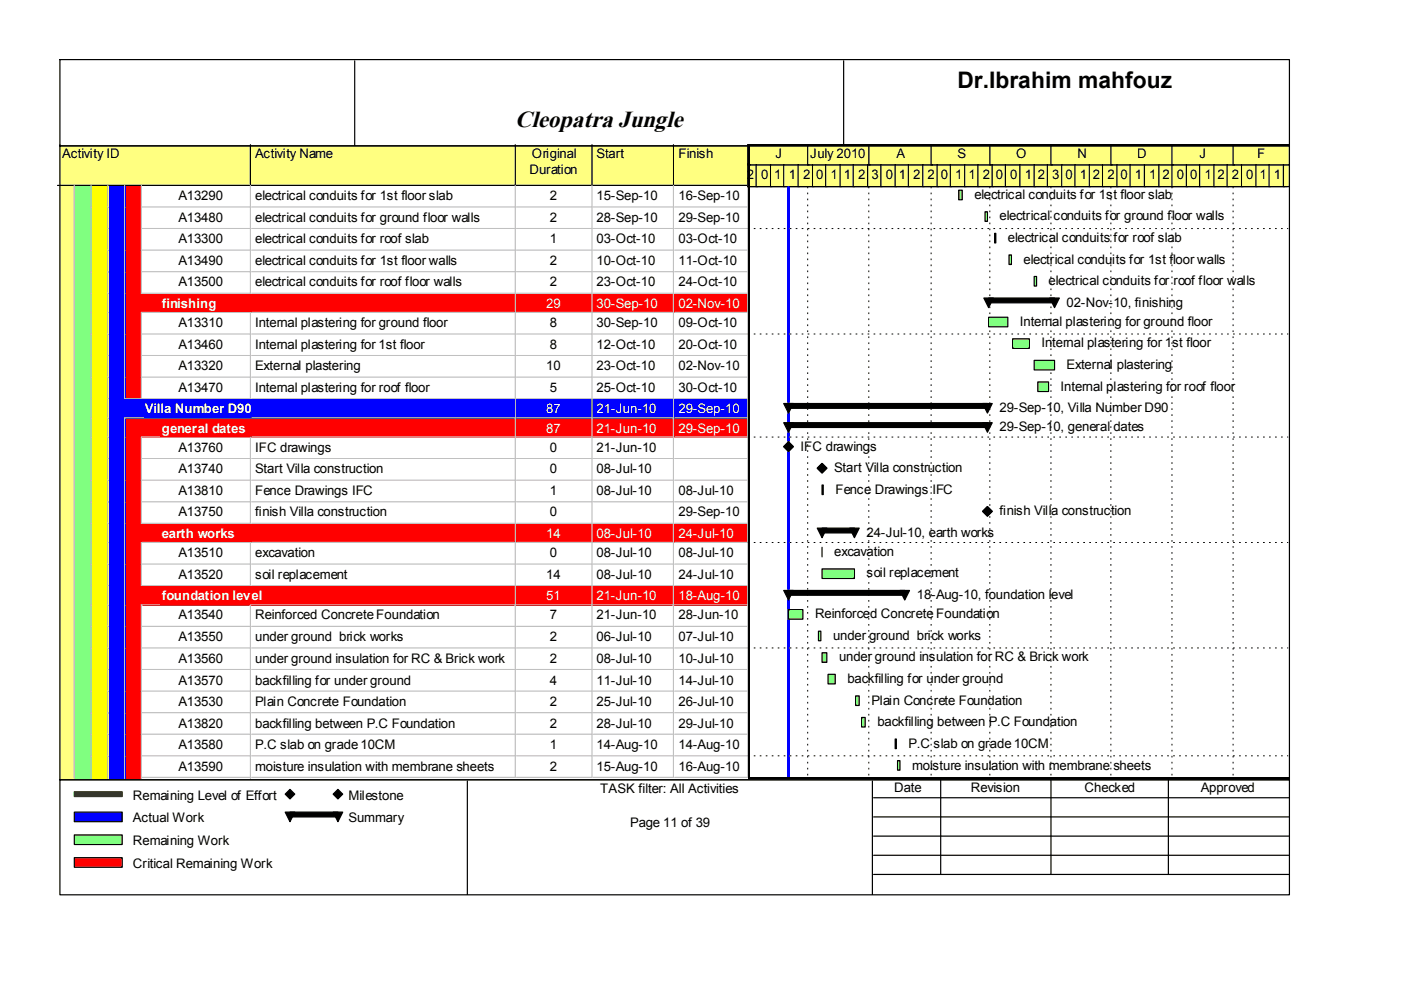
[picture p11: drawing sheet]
<svg xmlns="http://www.w3.org/2000/svg" width="297mm" height="210mm" viewBox="0 0 297 210" stroke-linecap="round" stroke-linejoin="round" font-family="sans-serif">
<defs><g id="words">
<text font-size="5" x="109.2" y="26.9">Cleopatra Jungle</text>
<text font-size="4.8" x="203" y="18.7">Dr.Ibrahim mahfouz</text>
<g font-size="2.8">
<text x="13.2" y="33.5">Activity ID</text>
<text x="54.1" y="33.5">Activity Name</text>
<text x="112.8" y="33.5">Original</text>
<text x="126.5" y="33.5">Start</text>
<text x="143.8" y="33.5">Finish</text>
<text x="164.4" y="33.5">J</text>
<text x="171.8" y="33.5">July 2010</text>
<text x="190.1" y="33.5">A</text>
<text x="203" y="33.5">S</text>
<text x="215.5" y="33.5">O</text>
<text x="228.4" y="33.5">N</text>
<text x="241.1" y="33.5">D</text>
<text x="254.3" y="33.5">J</text>
<text x="266.5" y="33.5">F</text>
<text x="112.3" y="36.8">Duration</text>
<text x="158.3" y="37.9">2</text>
<text x="161.4" y="37.9">0</text>
<text x="164.2" y="37.9">1</text>
<text x="167.2" y="37.9">1</text>
<text x="170.3" y="37.9">2</text>
<text x="173.1" y="37.9">0</text>
<text x="176.1" y="37.9">1</text>
<text x="178.9" y="37.9">1</text>
<text x="181.9" y="37.9">2</text>
<text x="184.7" y="37.9">3</text>
<text x="187.8" y="37.9">0</text>
<text x="190.6" y="37.9">1</text>
<text x="193.6" y="37.9">2</text>
<text x="196.7" y="37.9">2</text>
<text x="199.5" y="37.9">0</text>
<text x="202.5" y="37.9">1</text>
<text x="205.3" y="37.9">1</text>
<text x="208.4" y="37.9">2</text>
<text x="211.2" y="37.9">0</text>
<text x="214.2" y="37.9">0</text>
<text x="217.3" y="37.9">1</text>
<text x="220" y="37.9">2</text>
<text x="223.1" y="37.9">3</text>
<text x="225.9" y="37.9">0</text>
<text x="228.9" y="37.9">1</text>
<text x="231.7" y="37.9">2</text>
<text x="234.8" y="37.9">2</text>
<text x="237.6" y="37.9">0</text>
<text x="240.6" y="37.9">1</text>
<text x="243.7" y="37.9">1</text>
<text x="246.5" y="37.9">2</text>
<text x="249.5" y="37.9">0</text>
<text x="252.3" y="37.9">0</text>
<text x="255.4" y="37.9">1</text>
<text x="258.1" y="37.9">2</text>
<text x="261.2" y="37.9">2</text>
<text x="264.2" y="37.9">0</text>
<text x="267" y="37.9">1</text>
<text x="270.1" y="37.9">1</text>
<text x="37.8" y="42.4">A13290</text>
<text x="37.8" y="47">A13480</text>
<text x="54.1" y="42.4">electrical conduits for 1st floor slab</text>
<text x="54.1" y="47">electrical conduits for ground floor walls</text>
<text x="116.6" y="42.4">2</text>
<text x="116.6" y="47">2</text>
<text x="126.5" y="42.4">15-Sep-10</text>
<text x="126.5" y="47">28-Sep-10</text>
<text x="143.8" y="42.4">16-Sep-10</text>
<text x="143.8" y="47">29-Sep-10</text>
<text x="206.6" y="42.2">electrical conduits for 1st floor slab</text>
<text x="211.9" y="46.8">electrical conduits for ground floor walls</text>
<text x="37.8" y="51.6">A13300</text>
<text x="54.1" y="51.6">electrical conduits for roof slab</text>
<text x="116.6" y="51.6">1</text>
<text x="126.5" y="51.6">03-Oct-10</text>
<text x="143.8" y="51.6">03-Oct-10</text>
<text x="213.7" y="51.3">electrical conduits for roof slab</text>
<text x="37.8" y="56.1">A13490</text>
<text x="54.1" y="56.1">electrical conduits for 1st floor walls</text>
<text x="116.6" y="56.1">2</text>
<text x="126.5" y="56.1">10-Oct-10</text>
<text x="143.8" y="56.1">11-Oct-10</text>
<text x="217" y="55.9">electrical conduits for 1st floor walls</text>
<text x="37.8" y="60.7">A13500</text>
<text x="54.1" y="60.7">electrical conduits for roof floor walls</text>
<text x="116.6" y="60.7">2</text>
<text x="126.5" y="60.7">23-Oct-10</text>
<text x="143.8" y="60.7">24-Oct-10</text>
<text x="222.3" y="60.5">electrical conduits for roof floor walls</text>
<text x="226.1" y="65">02-Nov-10, finishing</text>
<text x="37.8" y="69.4">A13310</text>
<text x="54.1" y="69.4">Internal plastering for ground floor</text>
<text x="116.6" y="69.4">8</text>
<text x="126.5" y="69.4">30-Sep-10</text>
<text x="143.8" y="69.4">09-Oct-10</text>
<text x="216.2" y="69.1">Internal plastering for ground floor</text>
<text x="37.8" y="73.9">A13460</text>
<text x="54.1" y="73.9">Internal plastering for 1st floor</text>
<text x="116.6" y="73.9">8</text>
<text x="126.5" y="73.9">12-Oct-10</text>
<text x="143.8" y="73.9">20-Oct-10</text>
<text x="220.8" y="73.7">Internal plastering for 1st floor</text>
<text x="37.8" y="78.5">A13320</text>
<text x="37.8" y="83.1">A13470</text>
<text x="54.1" y="78.5">External plastering</text>
<text x="54.1" y="83.1">Internal plastering for roof floor</text>
<text x="115.8" y="78.5">10</text>
<text x="116.6" y="83.1">5</text>
<text x="126.5" y="78.5">23-Oct-10</text>
<text x="126.5" y="83.1">25-Oct-10</text>
<text x="143.8" y="78.5">02-Nov-10</text>
<text x="143.8" y="83.1">30-Oct-10</text>
<text x="224.9" y="82.8">Internal plastering for roof floor</text>
<text x="226.1" y="78.2">External plastering</text>
<text x="211.9" y="87.4">29-Sep-10, Villa Number D90</text>
<text x="37.8" y="95.8">A13760</text>
<text x="54.1" y="95.8">IFC drawings</text>
<text x="116.6" y="95.8">0</text>
<text x="126.5" y="95.8">21-Jun-10</text>
<text x="169.8" y="95.5">IFC drawings</text>
<text x="211.9" y="91.5">29-Sep-10, general dates</text>
<text x="37.8" y="100.3">A13740</text>
<text x="54.1" y="100.3">Start Villa construction</text>
<text x="116.6" y="100.3">0</text>
<text x="126.5" y="100.3">08-Jul-10</text>
<text x="176.9" y="100.1">Start Villa construction</text>
<text x="37.8" y="104.9">A13810</text>
<text x="54.1" y="104.9">Fence Drawings IFC</text>
<text x="116.6" y="104.9">1</text>
<text x="126.5" y="104.9">08-Jul-10</text>
<text x="143.8" y="104.9">08-Jul-10</text>
<text x="177.1" y="104.7">Fence Drawings IFC</text>
<text x="37.8" y="109.5">A13750</text>
<text x="54.1" y="109.5">finish Villa construction</text>
<text x="116.6" y="109.5">0</text>
<text x="143.8" y="109.5">29-Sep-10</text>
<text x="183.7" y="113.8">24-Jul-10, earth works</text>
<text x="211.9" y="109.2">finish Villa construction</text>
<text x="37.8" y="118.1">A13510</text>
<text x="54.1" y="118.1">excavation</text>
<text x="116.6" y="118.1">0</text>
<text x="126.5" y="118.1">08-Jul-10</text>
<text x="143.8" y="118.1">08-Jul-10</text>
<text x="176.9" y="117.9">excavation</text>
<text x="37.8" y="122.7">A13520</text>
<text x="54.1" y="122.7">soil replacement</text>
<text x="115.8" y="122.7">14</text>
<text x="126.5" y="122.7">08-Jul-10</text>
<text x="143.8" y="122.7">24-Jul-10</text>
<text x="183.7" y="122.4">soil replacement</text>
<text x="37.8" y="131.3">A13540</text>
<text x="54.1" y="131.3">Reinforced Concrete Foundation</text>
<text x="116.6" y="131.3">7</text>
<text x="126.5" y="131.3">21-Jun-10</text>
<text x="143.8" y="131.3">28-Jun-10</text>
<text x="172.8" y="131.1">Reinforced Concrete Foundation</text>
<text x="194.4" y="127">18-Aug-10, foundation level</text>
<text x="37.8" y="135.9">A13550</text>
<text x="54.1" y="135.9">under ground brick works</text>
<text x="116.6" y="135.9">2</text>
<text x="126.5" y="135.9">06-Jul-10</text>
<text x="143.8" y="135.9">07-Jul-10</text>
<text x="176.6" y="135.7">under ground brick works</text>
<text x="37.8" y="140.5">A13560</text>
<text x="54.1" y="140.5">under ground insulation for RC &amp; Brick work</text>
<text x="116.6" y="140.5">2</text>
<text x="126.5" y="140.5">08-Jul-10</text>
<text x="143.8" y="140.5">10-Jul-10</text>
<text x="177.9" y="140.2">under ground insulation for RC &amp; Brick work</text>
<text x="37.8" y="145.1">A13570</text>
<text x="37.8" y="149.7">A13530</text>
<text x="54.1" y="145.1">backfilling for under ground</text>
<text x="54.1" y="149.7">Plain Concrete Foundation</text>
<text x="116.6" y="145.1">4</text>
<text x="116.6" y="149.7">2</text>
<text x="126.5" y="145.1">11-Jul-10</text>
<text x="126.5" y="149.7">25-Jul-10</text>
<text x="143.8" y="145.1">14-Jul-10</text>
<text x="143.8" y="149.7">26-Jul-10</text>
<text x="179.7" y="144.9">backfilling for under ground</text>
<text x="184.7" y="149.5">Plain Concrete Foundation</text>
<text x="37.8" y="154.3">A13820</text>
<text x="54.1" y="154.3">backfilling between P.C Foundation</text>
<text x="116.6" y="154.3">2</text>
<text x="126.5" y="154.3">28-Jul-10</text>
<text x="143.8" y="154.3">29-Jul-10</text>
<text x="186" y="154">backfilling between P.C Foundation</text>
<text x="37.8" y="158.8">A13580</text>
<text x="54.1" y="158.8">P.C slab on grade10CM</text>
<text x="116.6" y="158.8">1</text>
<text x="126.5" y="158.8">14-Aug-10</text>
<text x="143.8" y="158.8">14-Aug-10</text>
<text x="192.6" y="158.6">P.C slab on grade10CM</text>
<text x="37.8" y="163.4">A13590</text>
<text x="54.1" y="163.4">moisture insulation with membrane sheets</text>
<text x="116.6" y="163.4">2</text>
<text x="126.5" y="163.4">15-Aug-10</text>
<text x="143.8" y="163.4">16-Aug-10</text>
<text x="189.6" y="168">Date</text>
<text x="193.4" y="163.2">moisture insulation with membrane sheets</text>
<text x="205.8" y="168">Revision</text>
<text x="230" y="168">Checked</text>
<text x="254.6" y="168">Approved</text>
<text x="28.2" y="169.5">Remaining Level of Effort</text>
<text x="73.9" y="169.5">Milestone</text>
<text x="127.3" y="168.2">TASK filter: All Activities</text>
<text x="28.2" y="174.3">Actual Work</text>
<text x="28.2" y="179.2">Remaining Work</text>
<text x="73.9" y="174.3">Summary</text>
<text x="133.6" y="175.3">Page 11 of 39</text>
<text x="28.2" y="184">Critical Remaining Work</text>
</g>
<g font-size="2.8" fill="#fff">
<text x="34.3" y="65.3">finishing</text>
<text x="115.8" y="65.3">29</text>
<text x="126.5" y="65.3">30-Sep-10</text>
<text x="143.8" y="65.3">02-Nov-10</text>
<text x="30.7" y="87.6">Villa Number D90</text>
<text x="115.8" y="87.6">87</text>
<text x="126.5" y="87.6">21-Jun-10</text>
<text x="143.8" y="87.6">29-Sep-10</text>
<text x="34.3" y="91.7">general dates</text>
<text x="115.8" y="91.7">87</text>
<text x="126.5" y="91.7">21-Jun-10</text>
<text x="143.8" y="91.7">29-Sep-10</text>
<text x="34.3" y="114.1">earth works</text>
<text x="115.8" y="114.1">14</text>
<text x="126.5" y="114.1">08-Jul-10</text>
<text x="143.8" y="114.1">24-Jul-10</text>
<text x="34.3" y="127.3">foundation level</text>
<text x="115.8" y="127.3">51</text>
<text x="126.5" y="127.3">21-Jun-10</text>
<text x="143.8" y="127.3">18-Aug-10</text>
</g>
</g></defs>
<path d="M12.4 30.7h40.9v8.9h-40.9z" fill="#ffff80"/>
<path d="M53.1 30.7v8.6h-40.9" fill="none" stroke="#000" stroke-width=".25"/>
<path d="M53.3 30.7h56.2v8.9h-56.2z" fill="#ffff80"/>
<path d="M109.3 30.7v8.6h-56.2" fill="none" stroke="#000" stroke-width=".25"/>
<path d="M109.5 30.7h16.2v8.9h-16.2z" fill="#ffff80"/>
<path d="M125.5 30.7v8.6h-16.2" fill="none" stroke="#000" stroke-width=".25"/>
<path d="M125.7 30.7h17.3v8.9h-17.3z" fill="#ffff80"/>
<path d="M142.8 30.7v8.6h-17.3" fill="none" stroke="#000" stroke-width=".25"/>
<path d="M143 30.7h15.8v8.9h-15.8z" fill="#ffff80"/>
<path d="M158.5 30.7v8.6h-15.7" fill="none" stroke="#000" stroke-width=".25"/>
<path d="M12.4 39.6h3.6v4.5h-3.6z" fill="#ffff80"/>
<path d="M15.8 39.3v4.8" fill="none" stroke="#c0c0c0" stroke-width=".25"/>
<path d="M16 39.6h3.6v4.5h-3.6z" fill="#80ff80"/>
<path d="M19.3 39.3v4.8" fill="none" stroke="#c0c0c0" stroke-width=".25"/>
<path d="M19.6 39.6h3.5v4.5h-3.5z" fill="#ff0"/>
<path d="M22.9 39.3v4.8" fill="none" stroke="#c0c0c0" stroke-width=".25"/>
<path d="M23.1 39.6h3.6v4.5h-3.6z" fill="#00f"/>
<path d="M26.4 39.3v4.8" fill="none" stroke="#c0c0c0" stroke-width=".25"/>
<path d="M26.7 39.6h3.5v4.5h-3.5z" fill="#f00"/>
<path d="M30 39.3v4.8" fill="none" stroke="#c0c0c0" stroke-width=".25"/>
<path d="M30.2 39.6h23.1v4.5h-23.1z" fill="#fff"/>
<path d="M53.1 39.3v4.8M30 43.9h23.4" fill="none" stroke="#c0c0c0" stroke-width=".25"/>
<g fill="#fff">
<path d="M53.3 39.6h56.2v4.5h-56.2z"/>
<path d="M53.8 39.8h54.9v4.1h-54.9z"/>
</g>
<path d="M109.3 39.3v4.6h-55.9" fill="none" stroke="#c0c0c0" stroke-width=".25"/>
<g fill="#fff">
<path d="M109.5 39.6h16.2v4.5h-16.2z"/>
<path d="M110 39.8h15v4.1h-15z"/>
</g>
<path d="M125.5 39.3v4.6h-16" fill="none" stroke="#c0c0c0" stroke-width=".25"/>
<g fill="#fff">
<path d="M125.7 39.6h17.3v4.5h-17.3z"/>
<path d="M126.2 39.8h16v4.1h-16z"/>
</g>
<path d="M142.8 39.3v4.6h-17" fill="none" stroke="#c0c0c0" stroke-width=".25"/>
<g fill="#fff">
<path d="M143 39.6h15.8v4.5h-15.8z"/>
<path d="M143.5 39.8h14.6v4.1h-14.6z"/>
</g>
<path d="M158.5 39.3v4.6h-15.5" fill="none" stroke="#c0c0c0" stroke-width=".25"/>
<path d="M12.4 44.1h3.6v4.6h-3.6z" fill="#ffff80"/>
<path d="M15.8 43.9v4.8" fill="none" stroke="#c0c0c0" stroke-width=".25"/>
<path d="M16 44.1h3.6v4.6h-3.6z" fill="#80ff80"/>
<path d="M19.3 43.9v4.8" fill="none" stroke="#c0c0c0" stroke-width=".25"/>
<path d="M19.6 44.1h3.5v4.6h-3.5z" fill="#ff0"/>
<path d="M22.9 43.9v4.8" fill="none" stroke="#c0c0c0" stroke-width=".25"/>
<path d="M23.1 44.1h3.6v4.6h-3.6z" fill="#00f"/>
<path d="M26.4 43.9v4.8" fill="none" stroke="#c0c0c0" stroke-width=".25"/>
<path d="M26.7 44.1h3.5v4.6h-3.5z" fill="#f00"/>
<path d="M30 43.9v4.8" fill="none" stroke="#c0c0c0" stroke-width=".25"/>
<path d="M30.2 44.1h23.1v4.6h-23.1z" fill="#fff"/>
<path d="M30 48.5h23.4M53.1 43.9v4.8" fill="none" stroke="#c0c0c0" stroke-width=".25"/>
<g fill="#fff">
<path d="M53.3 44.1h56.2v4.6h-56.2z"/>
<path d="M53.8 44.4h54.9v4h-54.9z"/>
</g>
<path d="M109.3 43.9v4.6h-55.9" fill="none" stroke="#c0c0c0" stroke-width=".25"/>
<g fill="#fff">
<path d="M109.5 44.1h16.2v4.6h-16.2z"/>
<path d="M110 44.4h15v4h-15z"/>
</g>
<path d="M125.5 43.9v4.6h-16" fill="none" stroke="#c0c0c0" stroke-width=".25"/>
<g fill="#fff">
<path d="M125.7 44.1h17.3v4.6h-17.3z"/>
<path d="M126.2 44.4h16v4h-16z"/>
</g>
<path d="M142.8 43.9v4.6h-17" fill="none" stroke="#c0c0c0" stroke-width=".25"/>
<g fill="#fff">
<path d="M143 44.1h15.8v4.6h-15.8z"/>
<path d="M143.5 44.4h14.6v4h-14.6z"/>
</g>
<path d="M158.5 43.9v4.6h-15.5" fill="none" stroke="#c0c0c0" stroke-width=".25"/>
<path d="M12.4 48.7h3.6v4.6h-3.6z" fill="#ffff80"/>
<path d="M15.8 48.5v4.8" fill="none" stroke="#c0c0c0" stroke-width=".25"/>
<path d="M16 48.7h3.6v4.6h-3.6z" fill="#80ff80"/>
<path d="M19.3 48.5v4.8" fill="none" stroke="#c0c0c0" stroke-width=".25"/>
<path d="M19.6 48.7h3.5v4.6h-3.5z" fill="#ff0"/>
<path d="M22.9 48.5v4.8" fill="none" stroke="#c0c0c0" stroke-width=".25"/>
<path d="M23.1 48.7h3.6v4.6h-3.6z" fill="#00f"/>
<path d="M26.4 48.5v4.8" fill="none" stroke="#c0c0c0" stroke-width=".25"/>
<path d="M26.7 48.7h3.5v4.6h-3.5z" fill="#f00"/>
<path d="M30 48.5v4.8" fill="none" stroke="#c0c0c0" stroke-width=".25"/>
<path d="M30.2 48.7h23.1v4.6h-23.1z" fill="#fff"/>
<path d="M30 53h23.4M53.1 48.5v4.8" fill="none" stroke="#c0c0c0" stroke-width=".25"/>
<g fill="#fff">
<path d="M53.3 48.7h56.2v4.6h-56.2z"/>
<path d="M53.8 49h54.9v4h-54.9z"/>
</g>
<path d="M109.3 48.5v4.5h-55.9" fill="none" stroke="#c0c0c0" stroke-width=".25"/>
<g fill="#fff">
<path d="M109.5 48.7h16.2v4.6h-16.2z"/>
<path d="M110 49h15v4h-15z"/>
</g>
<path d="M125.5 48.5v4.5h-16" fill="none" stroke="#c0c0c0" stroke-width=".25"/>
<g fill="#fff">
<path d="M125.7 48.7h17.3v4.6h-17.3z"/>
<path d="M126.2 49h16v4h-16z"/>
</g>
<path d="M142.8 48.5v4.5h-17" fill="none" stroke="#c0c0c0" stroke-width=".25"/>
<g fill="#fff">
<path d="M143 48.7h15.8v4.6h-15.8z"/>
<path d="M143.5 49h14.6v4h-14.6z"/>
</g>
<path d="M158.5 48.5v4.5h-15.5" fill="none" stroke="#c0c0c0" stroke-width=".25"/>
<path d="M12.4 53.3h3.6v4.5h-3.6z" fill="#ffff80"/>
<path d="M15.8 53v4.9" fill="none" stroke="#c0c0c0" stroke-width=".25"/>
<path d="M16 53.3h3.6v4.5h-3.6z" fill="#80ff80"/>
<path d="M19.3 53v4.9" fill="none" stroke="#c0c0c0" stroke-width=".25"/>
<path d="M19.6 53.3h3.5v4.5h-3.5z" fill="#ff0"/>
<path d="M22.9 53v4.9" fill="none" stroke="#c0c0c0" stroke-width=".25"/>
<path d="M23.1 53.3h3.6v4.5h-3.6z" fill="#00f"/>
<path d="M26.4 53v4.9" fill="none" stroke="#c0c0c0" stroke-width=".25"/>
<path d="M26.7 53.3h3.5v4.5h-3.5z" fill="#f00"/>
<path d="M30 53v4.9" fill="none" stroke="#c0c0c0" stroke-width=".25"/>
<path d="M30.2 53.3h23.1v4.5h-23.1z" fill="#fff"/>
<path d="M30 57.6h23.4M53.1 53v4.9" fill="none" stroke="#c0c0c0" stroke-width=".25"/>
<g fill="#fff">
<path d="M53.3 53.3h56.2v4.5h-56.2z"/>
<path d="M53.8 53.5h54.9v4.1h-54.9z"/>
</g>
<path d="M109.3 53v4.6h-55.9" fill="none" stroke="#c0c0c0" stroke-width=".25"/>
<g fill="#fff">
<path d="M109.5 53.3h16.2v4.5h-16.2z"/>
<path d="M110 53.5h15v4.1h-15z"/>
</g>
<path d="M125.5 53v4.6h-16" fill="none" stroke="#c0c0c0" stroke-width=".25"/>
<g fill="#fff">
<path d="M125.7 53.3h17.3v4.5h-17.3z"/>
<path d="M126.2 53.5h16v4.1h-16z"/>
</g>
<path d="M142.8 53v4.6h-17" fill="none" stroke="#c0c0c0" stroke-width=".25"/>
<g fill="#fff">
<path d="M143 53.3h15.8v4.5h-15.8z"/>
<path d="M143.5 53.5h14.6v4.1h-14.6z"/>
</g>
<path d="M158.5 53v4.6h-15.5" fill="none" stroke="#c0c0c0" stroke-width=".25"/>
<path d="M12.4 57.8h3.6v4.6h-3.6z" fill="#ffff80"/>
<path d="M15.8 57.6v4.8" fill="none" stroke="#c0c0c0" stroke-width=".25"/>
<path d="M16 57.8h3.6v4.6h-3.6z" fill="#80ff80"/>
<path d="M19.3 57.6v4.8" fill="none" stroke="#c0c0c0" stroke-width=".25"/>
<path d="M19.6 57.8h3.5v4.6h-3.5z" fill="#ff0"/>
<path d="M22.9 57.6v4.8" fill="none" stroke="#c0c0c0" stroke-width=".25"/>
<path d="M23.1 57.8h3.6v4.6h-3.6z" fill="#00f"/>
<path d="M26.4 57.6v4.8" fill="none" stroke="#c0c0c0" stroke-width=".25"/>
<path d="M26.7 57.8h3.5v4.6h-3.5z" fill="#f00"/>
<path d="M30 57.6v4.8" fill="none" stroke="#c0c0c0" stroke-width=".25"/>
<path d="M30.2 57.8h23.1v4.6h-23.1z" fill="#fff"/>
<path d="M53.1 57.6v4.8M30 62.2h23.4" fill="none" stroke="#c0c0c0" stroke-width=".25"/>
<g fill="#fff">
<path d="M53.3 57.8h56.2v4.6h-56.2z"/>
<path d="M53.8 58.1h54.9v4.1h-54.9z"/>
</g>
<path d="M109.3 57.6v4.6h-55.9" fill="none" stroke="#c0c0c0" stroke-width=".25"/>
<g fill="#fff">
<path d="M109.5 57.8h16.2v4.6h-16.2z"/>
<path d="M110 58.1h15v4.1h-15z"/>
</g>
<path d="M125.5 57.6v4.6h-16" fill="none" stroke="#c0c0c0" stroke-width=".25"/>
<g fill="#fff">
<path d="M125.7 57.8h17.3v4.6h-17.3z"/>
<path d="M126.2 58.1h16v4.1h-16z"/>
</g>
<path d="M142.8 57.6v4.6h-17" fill="none" stroke="#c0c0c0" stroke-width=".25"/>
<g fill="#fff">
<path d="M143 57.8h15.8v4.6h-15.8z"/>
<path d="M143.5 58.1h14.6v4.1h-14.6z"/>
</g>
<path d="M158.5 57.6v4.6h-15.5" fill="none" stroke="#c0c0c0" stroke-width=".25"/>
<path d="M12.4 62.4h3.6v4.1h-3.6z" fill="#ffff80"/>
<path d="M15.8 62.2v4.3" fill="none" stroke="#c0c0c0" stroke-width=".25"/>
<path d="M16 62.4h3.6v4.1h-3.6z" fill="#80ff80"/>
<path d="M19.3 62.2v4.3" fill="none" stroke="#c0c0c0" stroke-width=".25"/>
<path d="M19.6 62.4h3.5v4.1h-3.5z" fill="#ff0"/>
<path d="M22.9 62.2v4.3" fill="none" stroke="#c0c0c0" stroke-width=".25"/>
<path d="M23.1 62.4h3.6v4.1h-3.6z" fill="#00f"/>
<path d="M26.4 62.2v4.3" fill="none" stroke="#c0c0c0" stroke-width=".25"/>
<path d="M26.7 62.4h26.6v4.1h-26.6z" fill="#f00"/>
<path d="M30 66.2h23.4" fill="none" stroke="#c0c0c0" stroke-width=".25"/>
<g fill="#f00">
<path d="M53.3 62.4h56.2v4.1h-56.2z"/>
<path d="M34 62.7h74.7v3.5h-74.7z"/>
</g>
<path d="M109.3 62.2v4h-55.9" fill="none" stroke="#c0c0c0" stroke-width=".25"/>
<g fill="#f00">
<path d="M109.5 62.4h16.2v4.1h-16.2z"/>
<path d="M110 62.7h15v3.5h-15z"/>
</g>
<path d="M125.5 62.2v4h-16" fill="none" stroke="#c0c0c0" stroke-width=".25"/>
<g fill="#f00">
<path d="M125.7 62.4h17.3v4.1h-17.3z"/>
<path d="M126.2 62.7h16v3.5h-16z"/>
</g>
<path d="M142.8 62.2v4h-17" fill="none" stroke="#c0c0c0" stroke-width=".25"/>
<g fill="#f00">
<path d="M143 62.4h15.8v4.1h-15.8z"/>
<path d="M143.5 62.7h14.6v3.5h-14.6z"/>
</g>
<path d="M158.5 62.2v4h-15.5" fill="none" stroke="#c0c0c0" stroke-width=".25"/>
<path d="M12.4 66.5h3.6v4.5h-3.6z" fill="#ffff80"/>
<path d="M15.8 66.2v4.9" fill="none" stroke="#c0c0c0" stroke-width=".25"/>
<path d="M16 66.5h3.6v4.5h-3.6z" fill="#80ff80"/>
<path d="M19.3 66.2v4.9" fill="none" stroke="#c0c0c0" stroke-width=".25"/>
<path d="M19.6 66.5h3.5v4.5h-3.5z" fill="#ff0"/>
<path d="M22.9 66.2v4.9" fill="none" stroke="#c0c0c0" stroke-width=".25"/>
<path d="M23.1 66.5h3.6v4.5h-3.6z" fill="#00f"/>
<path d="M26.4 66.2v4.9" fill="none" stroke="#c0c0c0" stroke-width=".25"/>
<path d="M26.7 66.5h3.5v4.5h-3.5z" fill="#f00"/>
<path d="M30 66.2v4.9" fill="none" stroke="#c0c0c0" stroke-width=".25"/>
<path d="M30.2 66.5h23.1v4.5h-23.1z" fill="#fff"/>
<path d="M30 70.8h23.4M53.1 66.2v4.9" fill="none" stroke="#c0c0c0" stroke-width=".25"/>
<g fill="#fff">
<path d="M53.3 66.5h56.2v4.5h-56.2z"/>
<path d="M53.8 66.7h54.9v4.1h-54.9z"/>
</g>
<path d="M109.3 66.2v4.6h-55.9" fill="none" stroke="#c0c0c0" stroke-width=".25"/>
<g fill="#fff">
<path d="M109.5 66.5h16.2v4.5h-16.2z"/>
<path d="M110 66.7h15v4.1h-15z"/>
</g>
<path d="M125.5 66.2v4.6h-16" fill="none" stroke="#c0c0c0" stroke-width=".25"/>
<g fill="#fff">
<path d="M125.7 66.5h17.3v4.5h-17.3z"/>
<path d="M126.2 66.7h16v4.1h-16z"/>
</g>
<path d="M142.8 66.2v4.6h-17" fill="none" stroke="#c0c0c0" stroke-width=".25"/>
<g fill="#fff">
<path d="M143 66.5h15.8v4.5h-15.8z"/>
<path d="M143.5 66.7h14.6v4.1h-14.6z"/>
</g>
<path d="M158.5 66.2v4.6h-15.5" fill="none" stroke="#c0c0c0" stroke-width=".25"/>
<path d="M12.4 71h3.6v4.6h-3.6z" fill="#ffff80"/>
<path d="M15.8 70.8v4.8" fill="none" stroke="#c0c0c0" stroke-width=".25"/>
<path d="M16 71h3.6v4.6h-3.6z" fill="#80ff80"/>
<path d="M19.3 70.8v4.8" fill="none" stroke="#c0c0c0" stroke-width=".25"/>
<path d="M19.6 71h3.5v4.6h-3.5z" fill="#ff0"/>
<path d="M22.9 70.8v4.8" fill="none" stroke="#c0c0c0" stroke-width=".25"/>
<path d="M23.1 71h3.6v4.6h-3.6z" fill="#00f"/>
<path d="M26.4 70.8v4.8" fill="none" stroke="#c0c0c0" stroke-width=".25"/>
<path d="M26.7 71h3.5v4.6h-3.5z" fill="#f00"/>
<path d="M30 70.8v4.8" fill="none" stroke="#c0c0c0" stroke-width=".25"/>
<path d="M30.2 71h23.1v4.6h-23.1z" fill="#fff"/>
<path d="M30 75.4h23.4M53.1 70.8v4.8" fill="none" stroke="#c0c0c0" stroke-width=".25"/>
<g fill="#fff">
<path d="M53.3 71h56.2v4.6h-56.2z"/>
<path d="M53.8 71.3h54.9v4.1h-54.9z"/>
</g>
<path d="M109.3 70.8v4.6h-55.9" fill="none" stroke="#c0c0c0" stroke-width=".25"/>
<g fill="#fff">
<path d="M109.5 71h16.2v4.6h-16.2z"/>
<path d="M110 71.3h15v4.1h-15z"/>
</g>
<path d="M125.5 70.8v4.6h-16" fill="none" stroke="#c0c0c0" stroke-width=".25"/>
<g fill="#fff">
<path d="M125.7 71h17.3v4.6h-17.3z"/>
<path d="M126.2 71.3h16v4.1h-16z"/>
</g>
<path d="M142.8 70.8v4.6h-17" fill="none" stroke="#c0c0c0" stroke-width=".25"/>
<g fill="#fff">
<path d="M143 71h15.8v4.6h-15.8z"/>
<path d="M143.5 71.3h14.6v4.1h-14.6z"/>
</g>
<path d="M158.5 70.8v4.6h-15.5" fill="none" stroke="#c0c0c0" stroke-width=".25"/>
<path d="M12.4 75.6h3.6v4.6h-3.6z" fill="#ffff80"/>
<path d="M15.8 75.4v4.8" fill="none" stroke="#c0c0c0" stroke-width=".25"/>
<path d="M16 75.6h3.6v4.6h-3.6z" fill="#80ff80"/>
<path d="M19.3 75.4v4.8" fill="none" stroke="#c0c0c0" stroke-width=".25"/>
<path d="M19.6 75.6h3.5v4.6h-3.5z" fill="#ff0"/>
<path d="M22.9 75.4v4.8" fill="none" stroke="#c0c0c0" stroke-width=".25"/>
<path d="M23.1 75.6h3.6v4.6h-3.6z" fill="#00f"/>
<path d="M26.4 75.4v4.8" fill="none" stroke="#c0c0c0" stroke-width=".25"/>
<path d="M26.7 75.6h3.5v4.6h-3.5z" fill="#f00"/>
<path d="M30 75.4v4.8" fill="none" stroke="#c0c0c0" stroke-width=".25"/>
<path d="M30.2 75.6h23.1v4.6h-23.1z" fill="#fff"/>
<path d="M30 80h23.4M53.1 75.4v4.8" fill="none" stroke="#c0c0c0" stroke-width=".25"/>
<g fill="#fff">
<path d="M53.3 75.6h56.2v4.6h-56.2z"/>
<path d="M53.8 75.9h54.9v4h-54.9z"/>
</g>
<path d="M109.3 75.4v4.6h-55.9" fill="none" stroke="#c0c0c0" stroke-width=".25"/>
<g fill="#fff">
<path d="M109.5 75.6h16.2v4.6h-16.2z"/>
<path d="M110 75.9h15v4h-15z"/>
</g>
<path d="M125.5 75.4v4.6h-16" fill="none" stroke="#c0c0c0" stroke-width=".25"/>
<g fill="#fff">
<path d="M125.7 75.6h17.3v4.6h-17.3z"/>
<path d="M126.2 75.9h16v4h-16z"/>
</g>
<path d="M142.8 75.4v4.6h-17" fill="none" stroke="#c0c0c0" stroke-width=".25"/>
<g fill="#fff">
<path d="M143 75.6h15.8v4.6h-15.8z"/>
<path d="M143.5 75.9h14.6v4h-14.6z"/>
</g>
<path d="M158.5 75.4v4.6h-15.5" fill="none" stroke="#c0c0c0" stroke-width=".25"/>
<path d="M12.4 80.2h3.6v4.6h-3.6z" fill="#ffff80"/>
<path d="M15.8 80v4.8" fill="none" stroke="#c0c0c0" stroke-width=".25"/>
<path d="M16 80.2h3.6v4.6h-3.6z" fill="#80ff80"/>
<path d="M19.3 80v4.8" fill="none" stroke="#c0c0c0" stroke-width=".25"/>
<path d="M19.6 80.2h3.5v4.6h-3.5z" fill="#ff0"/>
<path d="M22.9 80v4.8" fill="none" stroke="#c0c0c0" stroke-width=".25"/>
<path d="M23.1 80.2h3.6v4.6h-3.6z" fill="#00f"/>
<path d="M26.4 80v4.8" fill="none" stroke="#c0c0c0" stroke-width=".25"/>
<path d="M26.7 80.2h3.5v4.6h-3.5z" fill="#f00"/>
<path d="M30 80v4.8M26.4 84.5h3.8" fill="none" stroke="#c0c0c0" stroke-width=".25"/>
<path d="M30.2 80.2h23.1v4.6h-23.1z" fill="#fff"/>
<path d="M53.1 80v4.8M30 84.5h23.4" fill="none" stroke="#c0c0c0" stroke-width=".25"/>
<g fill="#fff">
<path d="M53.3 80.2h56.2v4.6h-56.2z"/>
<path d="M53.8 80.4h54.9v4.1h-54.9z"/>
</g>
<path d="M109.3 80v4.5h-55.9" fill="none" stroke="#c0c0c0" stroke-width=".25"/>
<g fill="#fff">
<path d="M109.5 80.2h16.2v4.6h-16.2z"/>
<path d="M110 80.4h15v4.1h-15z"/>
</g>
<path d="M125.5 80v4.5h-16" fill="none" stroke="#c0c0c0" stroke-width=".25"/>
<g fill="#fff">
<path d="M125.7 80.2h17.3v4.6h-17.3z"/>
<path d="M126.2 80.4h16v4.1h-16z"/>
</g>
<path d="M142.8 80v4.5h-17" fill="none" stroke="#c0c0c0" stroke-width=".25"/>
<g fill="#fff">
<path d="M143 80.2h15.8v4.6h-15.8z"/>
<path d="M143.5 80.4h14.6v4.1h-14.6z"/>
</g>
<path d="M158.5 80v4.5h-15.5" fill="none" stroke="#c0c0c0" stroke-width=".25"/>
<path d="M12.4 84.8h3.6v4h-3.6z" fill="#ffff80"/>
<path d="M15.8 84.5v4.4" fill="none" stroke="#c0c0c0" stroke-width=".25"/>
<path d="M16 84.8h3.6v4h-3.6z" fill="#80ff80"/>
<path d="M19.3 84.5v4.4" fill="none" stroke="#c0c0c0" stroke-width=".25"/>
<path d="M19.6 84.8h3.5v4h-3.5z" fill="#ff0"/>
<path d="M22.9 84.5v4.4" fill="none" stroke="#c0c0c0" stroke-width=".25"/>
<path d="M23.1 84.8h30.2v4h-30.2z" fill="#00f"/>
<path d="M26.4 88.6h27" fill="none" stroke="#c0c0c0" stroke-width=".25"/>
<g fill="#00f">
<path d="M53.3 84.8h56.2v4h-56.2z"/>
<path d="M30.5 85h78.2v3.6h-78.2z"/>
</g>
<path d="M109.3 84.5v4.1h-55.9" fill="none" stroke="#c0c0c0" stroke-width=".25"/>
<g fill="#00f">
<path d="M109.5 84.8h16.2v4h-16.2z"/>
<path d="M110 85h15v3.6h-15z"/>
</g>
<path d="M125.5 84.5v4.1h-16" fill="none" stroke="#c0c0c0" stroke-width=".25"/>
<g fill="#00f">
<path d="M125.7 84.8h17.3v4h-17.3z"/>
<path d="M126.2 85h16v3.6h-16z"/>
</g>
<path d="M142.8 84.5v4.1h-17" fill="none" stroke="#c0c0c0" stroke-width=".25"/>
<g fill="#00f">
<path d="M143 84.8h15.8v4h-15.8z"/>
<path d="M143.5 85h14.6v3.6h-14.6z"/>
</g>
<path d="M158.5 84.5v4.1h-15.5" fill="none" stroke="#c0c0c0" stroke-width=".25"/>
<path d="M12.4 88.8h3.6v4.1h-3.6z" fill="#ffff80"/>
<path d="M15.8 88.6v4.3" fill="none" stroke="#c0c0c0" stroke-width=".25"/>
<path d="M16 88.8h3.6v4.1h-3.6z" fill="#80ff80"/>
<path d="M19.3 88.6v4.3" fill="none" stroke="#c0c0c0" stroke-width=".25"/>
<path d="M19.6 88.8h3.5v4.1h-3.5z" fill="#ff0"/>
<path d="M22.9 88.6v4.3" fill="none" stroke="#c0c0c0" stroke-width=".25"/>
<path d="M23.1 88.8h3.6v4.1h-3.6z" fill="#00f"/>
<path d="M26.4 88.6v4.3" fill="none" stroke="#c0c0c0" stroke-width=".25"/>
<path d="M26.7 88.8h26.6v4.1h-26.6z" fill="#f00"/>
<path d="M30 92.7h23.4" fill="none" stroke="#c0c0c0" stroke-width=".25"/>
<g fill="#f00">
<path d="M53.3 88.8h56.2v4.1h-56.2z"/>
<path d="M34 89.1h74.7v3.5h-74.7z"/>
</g>
<path d="M109.3 88.6v4.1h-55.9" fill="none" stroke="#c0c0c0" stroke-width=".25"/>
<g fill="#f00">
<path d="M109.5 88.8h16.2v4.1h-16.2z"/>
<path d="M110 89.1h15v3.5h-15z"/>
</g>
<path d="M125.5 88.6v4.1h-16" fill="none" stroke="#c0c0c0" stroke-width=".25"/>
<g fill="#f00">
<path d="M125.7 88.8h17.3v4.1h-17.3z"/>
<path d="M126.2 89.1h16v3.5h-16z"/>
</g>
<path d="M142.8 88.6v4.1h-17" fill="none" stroke="#c0c0c0" stroke-width=".25"/>
<g fill="#f00">
<path d="M143 88.8h15.8v4.1h-15.8z"/>
<path d="M143.5 89.1h14.6v3.5h-14.6z"/>
</g>
<path d="M158.5 88.6v4.1h-15.5" fill="none" stroke="#c0c0c0" stroke-width=".25"/>
<path d="M12.4 92.9h3.6v4.6h-3.6z" fill="#ffff80"/>
<path d="M15.8 92.7v4.8" fill="none" stroke="#c0c0c0" stroke-width=".25"/>
<path d="M16 92.9h3.6v4.6h-3.6z" fill="#80ff80"/>
<path d="M19.3 92.7v4.8" fill="none" stroke="#c0c0c0" stroke-width=".25"/>
<path d="M19.6 92.9h3.5v4.6h-3.5z" fill="#ff0"/>
<path d="M22.9 92.7v4.8" fill="none" stroke="#c0c0c0" stroke-width=".25"/>
<path d="M23.1 92.9h3.6v4.6h-3.6z" fill="#00f"/>
<path d="M26.4 92.7v4.8" fill="none" stroke="#c0c0c0" stroke-width=".25"/>
<path d="M26.7 92.9h3.5v4.6h-3.5z" fill="#f00"/>
<path d="M30 92.7v4.8" fill="none" stroke="#c0c0c0" stroke-width=".25"/>
<path d="M30.2 92.9h23.1v4.6h-23.1z" fill="#fff"/>
<path d="M30 97.2h23.4M53.1 92.7v4.8" fill="none" stroke="#c0c0c0" stroke-width=".25"/>
<g fill="#fff">
<path d="M53.3 92.9h56.2v4.6h-56.2z"/>
<path d="M53.8 93.1h54.9v4.1h-54.9z"/>
</g>
<path d="M109.3 92.7v4.5h-55.9" fill="none" stroke="#c0c0c0" stroke-width=".25"/>
<g fill="#fff">
<path d="M109.5 92.9h16.2v4.6h-16.2z"/>
<path d="M110 93.1h15v4.1h-15z"/>
</g>
<path d="M125.5 92.7v4.5h-16" fill="none" stroke="#c0c0c0" stroke-width=".25"/>
<g fill="#fff">
<path d="M125.7 92.9h17.3v4.6h-17.3z"/>
<path d="M126.2 93.1h16v4.1h-16z"/>
</g>
<path d="M142.8 92.7v4.5h-17" fill="none" stroke="#c0c0c0" stroke-width=".25"/>
<path d="M143 92.9h15.8v4.6h-15.8z" fill="#fff"/>
<path d="M158.5 92.7v4.5h-15.5" fill="none" stroke="#c0c0c0" stroke-width=".25"/>
<path d="M12.4 97.5h3.6v4.5h-3.6z" fill="#ffff80"/>
<path d="M15.8 97.2v4.9" fill="none" stroke="#c0c0c0" stroke-width=".25"/>
<path d="M16 97.5h3.6v4.5h-3.6z" fill="#80ff80"/>
<path d="M19.3 97.2v4.9" fill="none" stroke="#c0c0c0" stroke-width=".25"/>
<path d="M19.6 97.5h3.5v4.5h-3.5z" fill="#ff0"/>
<path d="M22.9 97.2v4.9" fill="none" stroke="#c0c0c0" stroke-width=".25"/>
<path d="M23.1 97.5h3.6v4.5h-3.6z" fill="#00f"/>
<path d="M26.4 97.2v4.9" fill="none" stroke="#c0c0c0" stroke-width=".25"/>
<path d="M26.7 97.5h3.5v4.5h-3.5z" fill="#f00"/>
<path d="M30 97.2v4.9" fill="none" stroke="#c0c0c0" stroke-width=".25"/>
<path d="M30.2 97.5h23.1v4.5h-23.1z" fill="#fff"/>
<path d="M53.1 97.2v4.9M30 101.8h23.4" fill="none" stroke="#c0c0c0" stroke-width=".25"/>
<g fill="#fff">
<path d="M53.3 97.5h56.2v4.5h-56.2z"/>
<path d="M53.8 97.7h54.9v4.1h-54.9z"/>
</g>
<path d="M109.3 97.2v4.6h-55.9" fill="none" stroke="#c0c0c0" stroke-width=".25"/>
<g fill="#fff">
<path d="M109.5 97.5h16.2v4.5h-16.2z"/>
<path d="M110 97.7h15v4.1h-15z"/>
</g>
<path d="M125.5 97.2v4.6h-16" fill="none" stroke="#c0c0c0" stroke-width=".25"/>
<g fill="#fff">
<path d="M125.7 97.5h17.3v4.5h-17.3z"/>
<path d="M126.2 97.7h16v4.1h-16z"/>
</g>
<path d="M142.8 97.2v4.6h-17" fill="none" stroke="#c0c0c0" stroke-width=".25"/>
<path d="M143 97.5h15.8v4.5h-15.8z" fill="#fff"/>
<path d="M158.5 97.2v4.6h-15.5" fill="none" stroke="#c0c0c0" stroke-width=".25"/>
<path d="M12.4 102h3.6v4.6h-3.6z" fill="#ffff80"/>
<path d="M15.8 101.8v4.8" fill="none" stroke="#c0c0c0" stroke-width=".25"/>
<path d="M16 102h3.6v4.6h-3.6z" fill="#80ff80"/>
<path d="M19.3 101.8v4.8" fill="none" stroke="#c0c0c0" stroke-width=".25"/>
<path d="M19.6 102h3.5v4.6h-3.5z" fill="#ff0"/>
<path d="M22.9 101.8v4.8" fill="none" stroke="#c0c0c0" stroke-width=".25"/>
<path d="M23.1 102h3.6v4.6h-3.6z" fill="#00f"/>
<path d="M26.4 101.8v4.8" fill="none" stroke="#c0c0c0" stroke-width=".25"/>
<path d="M26.7 102h3.5v4.6h-3.5z" fill="#f00"/>
<path d="M30 101.8v4.8" fill="none" stroke="#c0c0c0" stroke-width=".25"/>
<path d="M30.2 102h23.1v4.6h-23.1z" fill="#fff"/>
<path d="M30 106.4h23.4M53.1 101.8v4.8" fill="none" stroke="#c0c0c0" stroke-width=".25"/>
<g fill="#fff">
<path d="M53.3 102h56.2v4.6h-56.2z"/>
<path d="M53.8 102.3h54.9v4.1h-54.9z"/>
</g>
<path d="M109.3 101.8v4.6h-55.9" fill="none" stroke="#c0c0c0" stroke-width=".25"/>
<g fill="#fff">
<path d="M109.5 102h16.2v4.6h-16.2z"/>
<path d="M110 102.3h15v4.1h-15z"/>
</g>
<path d="M125.5 101.8v4.6h-16" fill="none" stroke="#c0c0c0" stroke-width=".25"/>
<g fill="#fff">
<path d="M125.7 102h17.3v4.6h-17.3z"/>
<path d="M126.2 102.3h16v4.1h-16z"/>
</g>
<path d="M142.8 101.8v4.6h-17" fill="none" stroke="#c0c0c0" stroke-width=".25"/>
<g fill="#fff">
<path d="M143 102h15.8v4.6h-15.8z"/>
<path d="M143.5 102.3h14.6v4.1h-14.6z"/>
</g>
<path d="M158.5 101.8v4.6h-15.5" fill="none" stroke="#c0c0c0" stroke-width=".25"/>
<path d="M12.4 106.6h3.6v4.6h-3.6z" fill="#ffff80"/>
<path d="M15.8 106.4v4.8" fill="none" stroke="#c0c0c0" stroke-width=".25"/>
<path d="M16 106.6h3.6v4.6h-3.6z" fill="#80ff80"/>
<path d="M19.3 106.4v4.8" fill="none" stroke="#c0c0c0" stroke-width=".25"/>
<path d="M19.6 106.6h3.5v4.6h-3.5z" fill="#ff0"/>
<path d="M22.9 106.4v4.8" fill="none" stroke="#c0c0c0" stroke-width=".25"/>
<path d="M23.1 106.6h3.6v4.6h-3.6z" fill="#00f"/>
<path d="M26.4 106.4v4.8" fill="none" stroke="#c0c0c0" stroke-width=".25"/>
<path d="M26.7 106.6h3.5v4.6h-3.5z" fill="#f00"/>
<path d="M30 106.4v4.8" fill="none" stroke="#c0c0c0" stroke-width=".25"/>
<path d="M30.2 106.6h23.1v4.6h-23.1z" fill="#fff"/>
<path d="M30 111h23.4M53.1 106.4v4.8" fill="none" stroke="#c0c0c0" stroke-width=".25"/>
<g fill="#fff">
<path d="M53.3 106.6h56.2v4.6h-56.2z"/>
<path d="M53.8 106.9h54.9v4h-54.9z"/>
</g>
<path d="M109.3 106.4v4.6h-55.9" fill="none" stroke="#c0c0c0" stroke-width=".25"/>
<g fill="#fff">
<path d="M109.5 106.6h16.2v4.6h-16.2z"/>
<path d="M110 106.9h15v4h-15z"/>
</g>
<path d="M125.5 106.4v4.6h-16" fill="none" stroke="#c0c0c0" stroke-width=".25"/>
<path d="M125.7 106.6h17.3v4.6h-17.3z" fill="#fff"/>
<path d="M142.8 106.4v4.6h-17" fill="none" stroke="#c0c0c0" stroke-width=".25"/>
<g fill="#fff">
<path d="M143 106.6h15.8v4.6h-15.8z"/>
<path d="M143.5 106.9h14.6v4h-14.6z"/>
</g>
<path d="M158.5 106.4v4.6h-15.5" fill="none" stroke="#c0c0c0" stroke-width=".25"/>
<path d="M12.4 111.2h3.6v4h-3.6z" fill="#ffff80"/>
<path d="M15.8 111v4.3" fill="none" stroke="#c0c0c0" stroke-width=".25"/>
<path d="M16 111.2h3.6v4h-3.6z" fill="#80ff80"/>
<path d="M19.3 111v4.3" fill="none" stroke="#c0c0c0" stroke-width=".25"/>
<path d="M19.6 111.2h3.5v4h-3.5z" fill="#ff0"/>
<path d="M22.9 111v4.3" fill="none" stroke="#c0c0c0" stroke-width=".25"/>
<path d="M23.1 111.2h3.6v4h-3.6z" fill="#00f"/>
<path d="M26.4 111v4.3" fill="none" stroke="#c0c0c0" stroke-width=".25"/>
<path d="M26.7 111.2h26.6v4h-26.6z" fill="#f00"/>
<path d="M30 115h23.4" fill="none" stroke="#c0c0c0" stroke-width=".25"/>
<g fill="#f00">
<path d="M53.3 111.2h56.2v4h-56.2z"/>
<path d="M34 111.4h74.7v3.6h-74.7z"/>
</g>
<path d="M109.3 111v4h-55.9" fill="none" stroke="#c0c0c0" stroke-width=".25"/>
<g fill="#f00">
<path d="M109.5 111.2h16.2v4h-16.2z"/>
<path d="M110 111.4h15v3.6h-15z"/>
</g>
<path d="M125.5 111v4h-16" fill="none" stroke="#c0c0c0" stroke-width=".25"/>
<g fill="#f00">
<path d="M125.7 111.2h17.3v4h-17.3z"/>
<path d="M126.2 111.4h16v3.6h-16z"/>
</g>
<path d="M142.8 111v4h-17" fill="none" stroke="#c0c0c0" stroke-width=".25"/>
<g fill="#f00">
<path d="M143 111.2h15.8v4h-15.8z"/>
<path d="M143.5 111.4h14.6v3.6h-14.6z"/>
</g>
<path d="M158.5 111v4h-15.5" fill="none" stroke="#c0c0c0" stroke-width=".25"/>
<path d="M12.4 115.2h3.6v4.6h-3.6z" fill="#ffff80"/>
<path d="M15.8 115v4.8" fill="none" stroke="#c0c0c0" stroke-width=".25"/>
<path d="M16 115.2h3.6v4.6h-3.6z" fill="#80ff80"/>
<path d="M19.3 115v4.8" fill="none" stroke="#c0c0c0" stroke-width=".25"/>
<path d="M19.6 115.2h3.5v4.6h-3.5z" fill="#ff0"/>
<path d="M22.9 115v4.8" fill="none" stroke="#c0c0c0" stroke-width=".25"/>
<path d="M23.1 115.2h3.6v4.6h-3.6z" fill="#00f"/>
<path d="M26.4 115v4.8" fill="none" stroke="#c0c0c0" stroke-width=".25"/>
<path d="M26.7 115.2h3.5v4.6h-3.5z" fill="#f00"/>
<path d="M30 115v4.8" fill="none" stroke="#c0c0c0" stroke-width=".25"/>
<path d="M30.2 115.2h23.1v4.6h-23.1z" fill="#fff"/>
<path d="M30 119.6h23.4M53.1 115v4.8" fill="none" stroke="#c0c0c0" stroke-width=".25"/>
<g fill="#fff">
<path d="M53.3 115.2h56.2v4.6h-56.2z"/>
<path d="M53.8 115.5h54.9v4.1h-54.9z"/>
</g>
<path d="M109.3 115v4.6h-55.9" fill="none" stroke="#c0c0c0" stroke-width=".25"/>
<g fill="#fff">
<path d="M109.5 115.2h16.2v4.6h-16.2z"/>
<path d="M110 115.5h15v4.1h-15z"/>
</g>
<path d="M125.5 115v4.6h-16" fill="none" stroke="#c0c0c0" stroke-width=".25"/>
<g fill="#fff">
<path d="M125.7 115.2h17.3v4.6h-17.3z"/>
<path d="M126.2 115.5h16v4.1h-16z"/>
</g>
<path d="M142.8 115v4.6h-17" fill="none" stroke="#c0c0c0" stroke-width=".25"/>
<g fill="#fff">
<path d="M143 115.2h15.8v4.6h-15.8z"/>
<path d="M143.5 115.5h14.6v4.1h-14.6z"/>
</g>
<path d="M158.5 115v4.6h-15.5" fill="none" stroke="#c0c0c0" stroke-width=".25"/>
<path d="M12.4 119.8h3.6v4.6h-3.6z" fill="#ffff80"/>
<path d="M15.8 119.6v4.8" fill="none" stroke="#c0c0c0" stroke-width=".25"/>
<path d="M16 119.8h3.6v4.6h-3.6z" fill="#80ff80"/>
<path d="M19.3 119.6v4.8" fill="none" stroke="#c0c0c0" stroke-width=".25"/>
<path d="M19.6 119.8h3.5v4.6h-3.5z" fill="#ff0"/>
<path d="M22.9 119.6v4.8" fill="none" stroke="#c0c0c0" stroke-width=".25"/>
<path d="M23.1 119.8h3.6v4.6h-3.6z" fill="#00f"/>
<path d="M26.4 119.6v4.8" fill="none" stroke="#c0c0c0" stroke-width=".25"/>
<path d="M26.7 119.8h3.5v4.6h-3.5z" fill="#f00"/>
<path d="M30 119.6v4.8" fill="none" stroke="#c0c0c0" stroke-width=".25"/>
<path d="M30.2 119.8h23.1v4.6h-23.1z" fill="#fff"/>
<path d="M53.1 119.6v4.8M30 124.2h23.4" fill="none" stroke="#c0c0c0" stroke-width=".25"/>
<g fill="#fff">
<path d="M53.3 119.8h56.2v4.6h-56.2z"/>
<path d="M53.8 120.1h54.9v4h-54.9z"/>
</g>
<path d="M109.3 119.6v4.6h-55.9" fill="none" stroke="#c0c0c0" stroke-width=".25"/>
<g fill="#fff">
<path d="M109.5 119.8h16.2v4.6h-16.2z"/>
<path d="M110 120.1h15v4h-15z"/>
</g>
<path d="M125.5 119.6v4.6h-16" fill="none" stroke="#c0c0c0" stroke-width=".25"/>
<g fill="#fff">
<path d="M125.7 119.8h17.3v4.6h-17.3z"/>
<path d="M126.2 120.1h16v4h-16z"/>
</g>
<path d="M142.8 119.6v4.6h-17" fill="none" stroke="#c0c0c0" stroke-width=".25"/>
<g fill="#fff">
<path d="M143 119.8h15.8v4.6h-15.8z"/>
<path d="M143.5 120.1h14.6v4h-14.6z"/>
</g>
<path d="M158.5 119.6v4.6h-15.5" fill="none" stroke="#c0c0c0" stroke-width=".25"/>
<path d="M12.4 124.4h3.6v4.1h-3.6z" fill="#ffff80"/>
<path d="M15.8 124.2v4.3" fill="none" stroke="#c0c0c0" stroke-width=".25"/>
<path d="M16 124.4h3.6v4.1h-3.6z" fill="#80ff80"/>
<path d="M19.3 124.2v4.3" fill="none" stroke="#c0c0c0" stroke-width=".25"/>
<path d="M19.6 124.4h3.5v4.1h-3.5z" fill="#ff0"/>
<path d="M22.9 124.2v4.3" fill="none" stroke="#c0c0c0" stroke-width=".25"/>
<path d="M23.1 124.4h3.6v4.1h-3.6z" fill="#00f"/>
<path d="M26.4 124.2v4.3" fill="none" stroke="#c0c0c0" stroke-width=".25"/>
<path d="M26.7 124.4h26.6v4.1h-26.6z" fill="#f00"/>
<path d="M30 128.2h23.4" fill="none" stroke="#c0c0c0" stroke-width=".25"/>
<g fill="#f00">
<path d="M53.3 124.4h56.2v4.1h-56.2z"/>
<path d="M34 124.6h74.7v3.6h-74.7z"/>
</g>
<path d="M109.3 124.2v4h-55.9" fill="none" stroke="#c0c0c0" stroke-width=".25"/>
<g fill="#f00">
<path d="M109.5 124.4h16.2v4.1h-16.2z"/>
<path d="M110 124.6h15v3.6h-15z"/>
</g>
<path d="M125.5 124.2v4h-16" fill="none" stroke="#c0c0c0" stroke-width=".25"/>
<g fill="#f00">
<path d="M125.7 124.4h17.3v4.1h-17.3z"/>
<path d="M126.2 124.6h16v3.6h-16z"/>
</g>
<path d="M142.8 124.2v4h-17" fill="none" stroke="#c0c0c0" stroke-width=".25"/>
<g fill="#f00">
<path d="M143 124.4h15.8v4.1h-15.8z"/>
<path d="M143.5 124.6h14.6v3.6h-14.6z"/>
</g>
<path d="M158.5 124.2v4h-15.5" fill="none" stroke="#c0c0c0" stroke-width=".25"/>
<path d="M12.4 128.5h3.6v4.5h-3.6z" fill="#ffff80"/>
<path d="M15.8 128.2v4.9" fill="none" stroke="#c0c0c0" stroke-width=".25"/>
<path d="M16 128.5h3.6v4.5h-3.6z" fill="#80ff80"/>
<path d="M19.3 128.2v4.9" fill="none" stroke="#c0c0c0" stroke-width=".25"/>
<path d="M19.6 128.5h3.5v4.5h-3.5z" fill="#ff0"/>
<path d="M22.9 128.2v4.9" fill="none" stroke="#c0c0c0" stroke-width=".25"/>
<path d="M23.1 128.5h3.6v4.5h-3.6z" fill="#00f"/>
<path d="M26.4 128.2v4.9" fill="none" stroke="#c0c0c0" stroke-width=".25"/>
<path d="M26.7 128.5h3.5v4.5h-3.5z" fill="#f00"/>
<path d="M30 128.2v4.9" fill="none" stroke="#c0c0c0" stroke-width=".25"/>
<path d="M30.2 128.5h23.1v4.5h-23.1z" fill="#fff"/>
<path d="M30 132.8h23.4M53.1 128.2v4.9" fill="none" stroke="#c0c0c0" stroke-width=".25"/>
<g fill="#fff">
<path d="M53.3 128.5h56.2v4.5h-56.2z"/>
<path d="M53.8 128.7h54.9v4.1h-54.9z"/>
</g>
<path d="M109.3 128.2v4.6h-55.9" fill="none" stroke="#c0c0c0" stroke-width=".25"/>
<g fill="#fff">
<path d="M109.5 128.5h16.2v4.5h-16.2z"/>
<path d="M110 128.7h15v4.1h-15z"/>
</g>
<path d="M125.5 128.2v4.6h-16" fill="none" stroke="#c0c0c0" stroke-width=".25"/>
<g fill="#fff">
<path d="M125.7 128.5h17.3v4.5h-17.3z"/>
<path d="M126.2 128.7h16v4.1h-16z"/>
</g>
<path d="M142.8 128.2v4.6h-17" fill="none" stroke="#c0c0c0" stroke-width=".25"/>
<g fill="#fff">
<path d="M143 128.5h15.8v4.5h-15.8z"/>
<path d="M143.5 128.7h14.6v4.1h-14.6z"/>
</g>
<path d="M158.5 128.2v4.6h-15.5" fill="none" stroke="#c0c0c0" stroke-width=".25"/>
<path d="M12.4 133h3.6v4.6h-3.6z" fill="#ffff80"/>
<path d="M15.8 132.8v4.8" fill="none" stroke="#c0c0c0" stroke-width=".25"/>
<path d="M16 133h3.6v4.6h-3.6z" fill="#80ff80"/>
<path d="M19.3 132.8v4.8" fill="none" stroke="#c0c0c0" stroke-width=".25"/>
<path d="M19.6 133h3.5v4.6h-3.5z" fill="#ff0"/>
<path d="M22.9 132.8v4.8" fill="none" stroke="#c0c0c0" stroke-width=".25"/>
<path d="M23.1 133h3.6v4.6h-3.6z" fill="#00f"/>
<path d="M26.4 132.8v4.8" fill="none" stroke="#c0c0c0" stroke-width=".25"/>
<path d="M26.7 133h3.5v4.6h-3.5z" fill="#f00"/>
<path d="M30 132.8v4.8" fill="none" stroke="#c0c0c0" stroke-width=".25"/>
<path d="M30.2 133h23.1v4.6h-23.1z" fill="#fff"/>
<path d="M30 137.4h23.4M53.1 132.8v4.8" fill="none" stroke="#c0c0c0" stroke-width=".25"/>
<g fill="#fff">
<path d="M53.3 133h56.2v4.6h-56.2z"/>
<path d="M53.8 133.3h54.9v4h-54.9z"/>
</g>
<path d="M109.3 132.8v4.6h-55.9" fill="none" stroke="#c0c0c0" stroke-width=".25"/>
<g fill="#fff">
<path d="M109.5 133h16.2v4.6h-16.2z"/>
<path d="M110 133.3h15v4h-15z"/>
</g>
<path d="M125.5 132.8v4.6h-16" fill="none" stroke="#c0c0c0" stroke-width=".25"/>
<g fill="#fff">
<path d="M125.7 133h17.3v4.6h-17.3z"/>
<path d="M126.2 133.3h16v4h-16z"/>
</g>
<path d="M142.8 132.8v4.6h-17" fill="none" stroke="#c0c0c0" stroke-width=".25"/>
<g fill="#fff">
<path d="M143 133h15.8v4.6h-15.8z"/>
<path d="M143.5 133.3h14.6v4h-14.6z"/>
</g>
<path d="M158.5 132.8v4.6h-15.5" fill="none" stroke="#c0c0c0" stroke-width=".25"/>
<path d="M12.4 137.6h3.6v4.6h-3.6z" fill="#ffff80"/>
<path d="M15.8 137.4v4.8" fill="none" stroke="#c0c0c0" stroke-width=".25"/>
<path d="M16 137.6h3.6v4.6h-3.6z" fill="#80ff80"/>
<path d="M19.3 137.4v4.8" fill="none" stroke="#c0c0c0" stroke-width=".25"/>
<path d="M19.6 137.6h3.5v4.6h-3.5z" fill="#ff0"/>
<path d="M22.9 137.4v4.8" fill="none" stroke="#c0c0c0" stroke-width=".25"/>
<path d="M23.1 137.6h3.6v4.6h-3.6z" fill="#00f"/>
<path d="M26.4 137.4v4.8" fill="none" stroke="#c0c0c0" stroke-width=".25"/>
<path d="M26.7 137.6h3.5v4.6h-3.5z" fill="#f00"/>
<path d="M30 137.4v4.8" fill="none" stroke="#c0c0c0" stroke-width=".25"/>
<path d="M30.2 137.6h23.1v4.6h-23.1z" fill="#fff"/>
<path d="M53.1 137.4v4.8M30 142h23.4" fill="none" stroke="#c0c0c0" stroke-width=".25"/>
<g fill="#fff">
<path d="M53.3 137.6h56.2v4.6h-56.2z"/>
<path d="M53.8 137.9h54.9v4h-54.9z"/>
</g>
<path d="M109.3 137.4v4.6h-55.9" fill="none" stroke="#c0c0c0" stroke-width=".25"/>
<g fill="#fff">
<path d="M109.5 137.6h16.2v4.6h-16.2z"/>
<path d="M110 137.9h15v4h-15z"/>
</g>
<path d="M125.5 137.4v4.6h-16" fill="none" stroke="#c0c0c0" stroke-width=".25"/>
<g fill="#fff">
<path d="M125.7 137.6h17.3v4.6h-17.3z"/>
<path d="M126.2 137.9h16v4h-16z"/>
</g>
<path d="M142.8 137.4v4.6h-17" fill="none" stroke="#c0c0c0" stroke-width=".25"/>
<g fill="#fff">
<path d="M143 137.6h15.8v4.6h-15.8z"/>
<path d="M143.5 137.9h14.6v4h-14.6z"/>
</g>
<path d="M158.5 137.4v4.6h-15.5" fill="none" stroke="#c0c0c0" stroke-width=".25"/>
<path d="M12.4 142.2h3.6v4.5h-3.6z" fill="#ffff80"/>
<path d="M15.8 142v4.8" fill="none" stroke="#c0c0c0" stroke-width=".25"/>
<path d="M16 142.2h3.6v4.5h-3.6z" fill="#80ff80"/>
<path d="M19.3 142v4.8" fill="none" stroke="#c0c0c0" stroke-width=".25"/>
<path d="M19.6 142.2h3.5v4.5h-3.5z" fill="#ff0"/>
<path d="M22.9 142v4.8" fill="none" stroke="#c0c0c0" stroke-width=".25"/>
<path d="M23.1 142.2h3.6v4.5h-3.6z" fill="#00f"/>
<path d="M26.4 142v4.8" fill="none" stroke="#c0c0c0" stroke-width=".25"/>
<path d="M26.7 142.2h3.5v4.5h-3.5z" fill="#f00"/>
<path d="M30 142v4.8" fill="none" stroke="#c0c0c0" stroke-width=".25"/>
<path d="M30.2 142.2h23.1v4.5h-23.1z" fill="#fff"/>
<path d="M30 146.5h23.4M53.1 142v4.8" fill="none" stroke="#c0c0c0" stroke-width=".25"/>
<g fill="#fff">
<path d="M53.3 142.2h56.2v4.5h-56.2z"/>
<path d="M53.8 142.4h54.9v4.1h-54.9z"/>
</g>
<path d="M109.3 142v4.5h-55.9" fill="none" stroke="#c0c0c0" stroke-width=".25"/>
<g fill="#fff">
<path d="M109.5 142.2h16.2v4.5h-16.2z"/>
<path d="M110 142.4h15v4.1h-15z"/>
</g>
<path d="M125.5 142v4.5h-16" fill="none" stroke="#c0c0c0" stroke-width=".25"/>
<g fill="#fff">
<path d="M125.7 142.2h17.3v4.5h-17.3z"/>
<path d="M126.2 142.4h16v4.1h-16z"/>
</g>
<path d="M142.8 142v4.5h-17" fill="none" stroke="#c0c0c0" stroke-width=".25"/>
<g fill="#fff">
<path d="M143 142.2h15.8v4.5h-15.8z"/>
<path d="M143.5 142.4h14.6v4.1h-14.6z"/>
</g>
<path d="M158.5 142v4.5h-15.5" fill="none" stroke="#c0c0c0" stroke-width=".25"/>
<path d="M12.4 146.7h3.6v4.7h-3.6z" fill="#ffff80"/>
<path d="M15.8 146.5v4.9" fill="none" stroke="#c0c0c0" stroke-width=".25"/>
<path d="M16 146.7h3.6v4.7h-3.6z" fill="#80ff80"/>
<path d="M19.3 146.5v4.9" fill="none" stroke="#c0c0c0" stroke-width=".25"/>
<path d="M19.6 146.7h3.5v4.7h-3.5z" fill="#ff0"/>
<path d="M22.9 146.5v4.9" fill="none" stroke="#c0c0c0" stroke-width=".25"/>
<path d="M23.1 146.7h3.6v4.7h-3.6z" fill="#00f"/>
<path d="M26.4 146.5v4.9" fill="none" stroke="#c0c0c0" stroke-width=".25"/>
<path d="M26.7 146.7h3.5v4.7h-3.5z" fill="#f00"/>
<path d="M30 146.5v4.9" fill="none" stroke="#c0c0c0" stroke-width=".25"/>
<path d="M30.2 146.7h23.1v4.7h-23.1z" fill="#fff"/>
<path d="M30 151.1h23.4M53.1 146.5v4.9" fill="none" stroke="#c0c0c0" stroke-width=".25"/>
<g fill="#fff">
<path d="M53.3 146.7h56.2v4.7h-56.2z"/>
<path d="M53.8 147h54.9v4.1h-54.9z"/>
</g>
<path d="M109.3 146.5v4.6h-55.9" fill="none" stroke="#c0c0c0" stroke-width=".25"/>
<g fill="#fff">
<path d="M109.5 146.7h16.2v4.7h-16.2z"/>
<path d="M110 147h15v4.1h-15z"/>
</g>
<path d="M125.5 146.5v4.6h-16" fill="none" stroke="#c0c0c0" stroke-width=".25"/>
<g fill="#fff">
<path d="M125.7 146.7h17.3v4.7h-17.3z"/>
<path d="M126.2 147h16v4.1h-16z"/>
</g>
<path d="M142.8 146.5v4.6h-17" fill="none" stroke="#c0c0c0" stroke-width=".25"/>
<g fill="#fff">
<path d="M143 146.7h15.8v4.7h-15.8z"/>
<path d="M143.5 147h14.6v4.1h-14.6z"/>
</g>
<path d="M158.5 146.5v4.6h-15.5" fill="none" stroke="#c0c0c0" stroke-width=".25"/>
<path d="M12.4 151.4h3.6v4.6h-3.6z" fill="#ffff80"/>
<path d="M15.8 151.1v4.8" fill="none" stroke="#c0c0c0" stroke-width=".25"/>
<path d="M16 151.4h3.6v4.6h-3.6z" fill="#80ff80"/>
<path d="M19.3 151.1v4.8" fill="none" stroke="#c0c0c0" stroke-width=".25"/>
<path d="M19.6 151.4h3.5v4.6h-3.5z" fill="#ff0"/>
<path d="M22.9 151.1v4.8" fill="none" stroke="#c0c0c0" stroke-width=".25"/>
<path d="M23.1 151.4h3.6v4.6h-3.6z" fill="#00f"/>
<path d="M26.4 151.1v4.8" fill="none" stroke="#c0c0c0" stroke-width=".25"/>
<path d="M26.7 151.4h3.5v4.6h-3.5z" fill="#f00"/>
<path d="M30 151.1v4.8" fill="none" stroke="#c0c0c0" stroke-width=".25"/>
<path d="M30.2 151.4h23.1v4.6h-23.1z" fill="#fff"/>
<path d="M30 155.7h23.4M53.1 151.1v4.8" fill="none" stroke="#c0c0c0" stroke-width=".25"/>
<g fill="#fff">
<path d="M53.3 151.4h56.2v4.6h-56.2z"/>
<path d="M53.8 151.7h54.9v4h-54.9z"/>
</g>
<path d="M109.3 151.1v4.6h-55.9" fill="none" stroke="#c0c0c0" stroke-width=".25"/>
<g fill="#fff">
<path d="M109.5 151.4h16.2v4.6h-16.2z"/>
<path d="M110 151.7h15v4h-15z"/>
</g>
<path d="M125.5 151.1v4.6h-16" fill="none" stroke="#c0c0c0" stroke-width=".25"/>
<g fill="#fff">
<path d="M125.7 151.4h17.3v4.6h-17.3z"/>
<path d="M126.2 151.7h16v4h-16z"/>
</g>
<path d="M142.8 151.1v4.6h-17" fill="none" stroke="#c0c0c0" stroke-width=".25"/>
<g fill="#fff">
<path d="M143 151.4h15.8v4.6h-15.8z"/>
<path d="M143.5 151.7h14.6v4h-14.6z"/>
</g>
<path d="M158.5 151.1v4.6h-15.5" fill="none" stroke="#c0c0c0" stroke-width=".25"/>
<path d="M12.4 156h3.6v4.5h-3.6z" fill="#ffff80"/>
<path d="M15.8 155.7v4.8" fill="none" stroke="#c0c0c0" stroke-width=".25"/>
<path d="M16 156h3.6v4.5h-3.6z" fill="#80ff80"/>
<path d="M19.3 155.7v4.8" fill="none" stroke="#c0c0c0" stroke-width=".25"/>
<path d="M19.6 156h3.5v4.5h-3.5z" fill="#ff0"/>
<path d="M22.9 155.7v4.8" fill="none" stroke="#c0c0c0" stroke-width=".25"/>
<path d="M23.1 156h3.6v4.5h-3.6z" fill="#00f"/>
<path d="M26.4 155.7v4.8" fill="none" stroke="#c0c0c0" stroke-width=".25"/>
<path d="M26.7 156h3.5v4.5h-3.5z" fill="#f00"/>
<path d="M30 155.7v4.8" fill="none" stroke="#c0c0c0" stroke-width=".25"/>
<path d="M30.2 156h23.1v4.5h-23.1z" fill="#fff"/>
<path d="M53.1 155.7v4.8M30 160.3h23.4" fill="none" stroke="#c0c0c0" stroke-width=".25"/>
<g fill="#fff">
<path d="M53.3 156h56.2v4.5h-56.2z"/>
<path d="M53.8 156.2h54.9v4.1h-54.9z"/>
</g>
<path d="M109.3 155.7v4.6h-55.9" fill="none" stroke="#c0c0c0" stroke-width=".25"/>
<g fill="#fff">
<path d="M109.5 156h16.2v4.5h-16.2z"/>
<path d="M110 156.2h15v4.1h-15z"/>
</g>
<path d="M125.5 155.7v4.6h-16" fill="none" stroke="#c0c0c0" stroke-width=".25"/>
<g fill="#fff">
<path d="M125.7 156h17.3v4.5h-17.3z"/>
<path d="M126.2 156.2h16v4.1h-16z"/>
</g>
<path d="M142.8 155.7v4.6h-17" fill="none" stroke="#c0c0c0" stroke-width=".25"/>
<g fill="#fff">
<path d="M143 156h15.8v4.5h-15.8z"/>
<path d="M143.5 156.2h14.6v4.1h-14.6z"/>
</g>
<path d="M158.5 155.7v4.6h-15.5" fill="none" stroke="#c0c0c0" stroke-width=".25"/>
<path d="M12.4 160.5h3.6v4.6h-3.6z" fill="#ffff80"/>
<path d="M15.8 160.3v4.8" fill="none" stroke="#c0c0c0" stroke-width=".25"/>
<path d="M16 160.5h3.6v4.6h-3.6z" fill="#80ff80"/>
<path d="M19.3 160.3v4.8" fill="none" stroke="#c0c0c0" stroke-width=".25"/>
<path d="M19.6 160.5h3.5v4.6h-3.5z" fill="#ff0"/>
<path d="M22.9 160.3v4.8" fill="none" stroke="#c0c0c0" stroke-width=".25"/>
<path d="M23.1 160.5h3.6v4.6h-3.6z" fill="#00f"/>
<path d="M26.4 160.3v4.8" fill="none" stroke="#c0c0c0" stroke-width=".25"/>
<path d="M26.7 160.5h3.5v4.6h-3.5z" fill="#f00"/>
<path d="M30 160.3v4.8" fill="none" stroke="#c0c0c0" stroke-width=".25"/>
<path d="M30.2 160.5h23.1v4.6h-23.1z" fill="#fff"/>
<path d="M30 164.8h23.4M53.1 160.3v4.8" fill="none" stroke="#c0c0c0" stroke-width=".25"/>
<g fill="#fff">
<path d="M53.3 160.5h56.2v4.6h-56.2z"/>
<path d="M53.8 160.8h54.9v4.1h-54.9z"/>
</g>
<path d="M109.3 160.3v4.5h-55.9" fill="none" stroke="#c0c0c0" stroke-width=".25"/>
<g fill="#fff">
<path d="M109.5 160.5h16.2v4.6h-16.2z"/>
<path d="M110 160.8h15v4.1h-15z"/>
</g>
<path d="M125.5 160.3v4.5h-16" fill="none" stroke="#c0c0c0" stroke-width=".25"/>
<g fill="#fff">
<path d="M125.7 160.5h17.3v4.6h-17.3z"/>
<path d="M126.2 160.8h16v4.1h-16z"/>
</g>
<path d="M142.8 160.3v4.5h-17" fill="none" stroke="#c0c0c0" stroke-width=".25"/>
<g fill="#fff">
<path d="M143 160.5h15.8v4.6h-15.8z"/>
<path d="M143.5 160.8h14.6v4.1h-14.6z"/>
</g>
<path d="M158.5 160.3v4.5h-15.5" fill="none" stroke="#c0c0c0" stroke-width=".25"/>
<path d="M158.6 30.7h114.5v134.4h-114.5z" fill="#fff"/>
<path d="M158.5 30.6h114.4v9h-114.4z" fill-rule="evenodd" fill="#ffff80" stroke="#000" stroke-width=".25"/>
<g fill="none" stroke="#000" stroke-width=".21" stroke-dasharray=".4 .4 .4 .4 .4 .4 .4 .4" stroke-linecap="butt">
<path d="M158.8 39.6v.5M171.2 39.6v.5M184.2 39.6v.5M197.4 39.6v.5M209.9 39.6v.5M222.8 39.6v.5M235.5 39.6v.5M248.5 39.6v.5M261.4 39.6v.5M158.8 40.8v.5M158.8 42.1v.5M158.8 43.4v.5"/>
<path d="M158.8 44.6v.6M158.8 45.9v.5M158.8 47.2v.5M158.8 48.5v.5M158.8 49.7v.5M158.8 51v.5M158.8 52.3v.5M158.8 53.5v.5M158.8 54.8v.5M158.8 56.1v.5M158.8 57.3v.6M158.8 58.6v.5"/>
<path d="M158.8 59.9v.5M171.2 40.8v.5M171.2 42.1v.5M171.2 43.4v.5M171.2 44.6v.6M171.2 45.9v.5M171.2 47.2v.5M171.2 48.5v.5M171.2 49.7v.5M171.2 51v.5M171.2 52.3v.5M171.2 53.5v.5"/>
<path d="M171.2 54.8v.5M171.2 56.1v.5M171.2 57.3v.6M171.2 58.6v.5M171.2 59.9v.5M184.2 40.8v.5M184.2 42.1v.5M184.2 43.4v.5M184.2 44.6v.6M184.2 45.9v.5M184.2 47.2v.5M184.2 48.5v.5"/>
<path d="M184.2 49.7v.5M184.2 51v.5M184.2 52.3v.5M184.2 53.5v.5M184.2 54.8v.5M184.2 56.1v.5M184.2 57.3v.6M184.2 58.6v.5M184.2 59.9v.5M197.4 40.8v.5M197.4 42.1v.5M197.4 43.4v.5"/>
<path d="M197.4 44.6v.6M197.4 45.9v.5M197.4 47.2v.5M197.4 48.5v.5M197.4 49.7v.5M197.4 51v.5M197.4 52.3v.5M197.4 53.5v.5M197.4 54.8v.5M197.4 56.1v.5M197.4 57.3v.6M197.4 58.6v.5"/>
<path d="M197.4 59.9v.5M209.9 40.8v.5M209.9 42.1v.5M209.9 43.4v.5M209.9 44.6v.6M209.9 45.9v.5M209.9 47.2v.5M209.9 48.5v.5M209.9 49.7v.5M209.9 51v.5M209.9 52.3v.5M209.9 53.5v.5"/>
<path d="M209.9 54.8v.5M209.9 56.1v.5M209.9 57.3v.6M209.9 58.6v.5M209.9 59.9v.5M222.8 40.8v.5M222.8 42.1v.5M222.8 43.4v.5M222.8 44.6v.6M222.8 45.9v.5M222.8 47.2v.5M222.8 48.5v.5"/>
<path d="M222.8 49.7v.5M222.8 51v.5M222.8 52.3v.5M222.8 53.5v.5M222.8 54.8v.5M222.8 56.1v.5M222.8 57.3v.6M222.8 58.6v.5M222.8 59.9v.5M235.5 40.8v.5M235.5 42.1v.5M235.5 43.4v.5"/>
<path d="M235.5 44.6v.6M235.5 45.9v.5M235.5 47.2v.5M235.5 48.5v.5M235.5 49.7v.5M235.5 51v.5M235.5 52.3v.5M235.5 53.5v.5M235.5 54.8v.5M235.5 56.1v.5M235.5 57.3v.6M235.5 58.6v.5"/>
<path d="M235.5 59.9v.5M248.5 40.8v.5M248.5 42.1v.5M248.5 43.4v.5M248.5 44.6v.6M248.5 45.9v.5M248.5 47.2v.5M248.5 48.5v.5M248.5 49.7v.5M248.5 51v.5M248.5 52.3v.5M248.5 53.5v.5"/>
<path d="M248.5 54.8v.5M248.5 56.1v.5M248.5 57.3v.6M248.5 58.6v.5M248.5 59.9v.5M261.4 40.8v.5M261.4 42.1v.5M261.4 43.4v.5M261.4 44.6v.6M261.4 45.9v.5M261.4 47.2v.5M261.4 48.5v.5"/>
<path d="M261.4 49.7v.5M261.4 51v.5M261.4 52.3v.5M261.4 53.5v.5M261.4 54.8v.5M261.4 56.1v.5M261.4 57.3v.6M261.4 58.6v.5M261.4 59.9v.5M158.8 61.2v.5M158.8 62.4v.5M158.8 63.7v.5"/>
<path d="M158.8 65v.5M158.8 66.2v.6M158.8 67.5v.5M158.8 68.8v.5M158.8 70.1v.5M158.8 71.3v.5M158.8 72.6v.5M158.8 73.9v.5M158.8 75.1v.5M158.8 76.4v.5M158.8 77.7v.5M158.8 78.9v.6"/>
<path d="M171.2 61.2v.5M171.2 62.4v.5M171.2 63.7v.5M171.2 65v.5M171.2 66.2v.6M171.2 67.5v.5M171.2 68.8v.5M171.2 70.1v.5M171.2 71.3v.5M171.2 72.6v.5M171.2 73.9v.5M171.2 75.1v.5"/>
<path d="M171.2 76.4v.5M171.2 77.7v.5M171.2 78.9v.6M184.2 61.2v.5M184.2 62.4v.5M184.2 63.7v.5M184.2 65v.5M184.2 66.2v.6M184.2 67.5v.5M184.2 68.8v.5M184.2 70.1v.5M184.2 71.3v.5"/>
<path d="M184.2 72.6v.5M184.2 73.9v.5M184.2 75.1v.5M184.2 76.4v.5M184.2 77.7v.5M184.2 78.9v.6M197.4 61.2v.5M197.4 62.4v.5M197.4 63.7v.5M197.4 65v.5M197.4 66.2v.6M197.4 67.5v.5"/>
<path d="M197.4 68.8v.5M197.4 70.1v.5M197.4 71.3v.5M197.4 72.6v.5M197.4 73.9v.5M197.4 75.1v.5M197.4 76.4v.5M197.4 77.7v.5M197.4 78.9v.6M209.9 61.2v.5M209.9 62.4v.5M209.9 63.7v.5"/>
<path d="M209.9 65v.5M209.9 66.2v.6M209.9 67.5v.5M209.9 68.8v.5M209.9 70.1v.5M209.9 71.3v.5M209.9 72.6v.5M209.9 73.9v.5M209.9 75.1v.5M209.9 76.4v.5M209.9 77.7v.5M209.9 78.9v.6"/>
<path d="M222.8 61.2v.5M222.8 62.4v.5M222.8 63.7v.5M222.8 65v.5M222.8 66.2v.6M222.8 67.5v.5M222.8 68.8v.5M222.8 70.1v.5M222.8 71.3v.5M222.8 72.6v.5M222.8 73.9v.5M222.8 75.1v.5"/>
<path d="M222.8 76.4v.5M222.8 77.7v.5M222.8 78.9v.6M235.5 61.2v.5M235.5 62.4v.5M235.5 63.7v.5M235.5 65v.5M235.5 66.2v.6M235.5 67.5v.5M235.5 68.8v.5M235.5 70.1v.5M235.5 71.3v.5"/>
<path d="M235.5 72.6v.5M235.5 73.9v.5M235.5 75.1v.5M235.5 76.4v.5M235.5 77.7v.5M235.5 78.9v.6M248.5 61.2v.5M248.5 62.4v.5M248.5 63.7v.5M248.5 65v.5M248.5 66.2v.6M248.5 67.5v.5"/>
<path d="M248.5 68.8v.5M248.5 70.1v.5M248.5 71.3v.5M248.5 72.6v.5M248.5 73.9v.5M248.5 75.1v.5M248.5 76.4v.5M248.5 77.7v.5M248.5 78.9v.6M261.4 61.2v.5M261.4 62.4v.5M261.4 63.7v.5"/>
<path d="M261.4 65v.5M261.4 66.2v.6M261.4 67.5v.5M261.4 68.8v.5M261.4 70.1v.5M261.4 71.3v.5M261.4 72.6v.5M261.4 73.9v.5M261.4 75.1v.5M261.4 76.4v.5M261.4 77.7v.5M261.4 78.9v.6"/>
<path d="M158.8 80.2v.5M158.8 81.5v.5M158.8 82.8v.5M158.8 84v.5M158.8 85.3v.5M158.8 86.6v.5M158.8 87.8v.5M158.8 89.1v.5M158.8 90.4v.5M158.8 91.6v.6M158.8 92.9v.5M158.8 94.2v.5"/>
<path d="M158.8 95.5v.5M158.8 96.7v.5M158.8 98v.5M158.8 99.3v.5M171.2 80.2v.5M171.2 81.5v.5M171.2 82.8v.5M171.2 84v.5M171.2 85.3v.5M171.2 86.6v.5M171.2 87.8v.5M171.2 89.1v.5"/>
<path d="M171.2 90.4v.5M171.2 91.6v.6M171.2 92.9v.5M171.2 94.2v.5M171.2 95.5v.5M171.2 96.7v.5M171.2 98v.5M171.2 99.3v.5M184.2 80.2v.5M184.2 81.5v.5M184.2 82.8v.5M184.2 84v.5"/>
<path d="M184.2 85.3v.5M184.2 86.6v.5M184.2 87.8v.5M184.2 89.1v.5M184.2 90.4v.5M184.2 91.6v.6M184.2 92.9v.5M184.2 94.2v.5M184.2 95.5v.5M184.2 96.7v.5M184.2 98v.5M184.2 99.3v.5"/>
<path d="M197.4 80.2v.5M197.4 81.5v.5M197.4 82.8v.5M197.4 84v.5M197.4 85.3v.5M197.4 86.6v.5M197.4 87.8v.5M197.4 89.1v.5M197.4 90.4v.5M197.4 91.6v.6M197.4 92.9v.5M197.4 94.2v.5"/>
<path d="M197.4 95.5v.5M197.4 96.7v.5M197.4 98v.5M197.4 99.3v.5M209.9 80.2v.5M209.9 81.5v.5M209.9 82.8v.5M209.9 84v.5M209.9 85.3v.5M209.9 86.6v.5M209.9 87.8v.5M209.9 89.1v.5"/>
<path d="M209.9 90.4v.5M209.9 91.6v.6M209.9 92.9v.5M209.9 94.2v.5M209.9 95.5v.5M209.9 96.7v.5M209.9 98v.5M209.9 99.3v.5M222.8 80.2v.5M222.8 81.5v.5M222.8 82.8v.5M222.8 84v.5"/>
<path d="M222.8 85.3v.5M222.8 86.6v.5M222.8 87.8v.5M222.8 89.1v.5M222.8 90.4v.5M222.8 91.6v.6M222.8 92.9v.5M222.8 94.2v.5M222.8 95.5v.5M222.8 96.7v.5M222.8 98v.5M222.8 99.3v.5"/>
<path d="M235.5 80.2v.5M235.5 81.5v.5M235.5 82.8v.5M235.5 84v.5M235.5 85.3v.5M235.5 86.6v.5M235.5 87.8v.5M235.5 89.1v.5M235.5 90.4v.5M235.5 91.6v.6M235.5 92.9v.5M235.5 94.2v.5"/>
<path d="M235.5 95.5v.5M235.5 96.7v.5M235.5 98v.5M235.5 99.3v.5M248.5 80.2v.5M248.5 81.5v.5M248.5 82.8v.5M248.5 84v.5M248.5 85.3v.5M248.5 86.6v.5M248.5 87.8v.5M248.5 89.1v.5"/>
<path d="M248.5 90.4v.5M248.5 91.6v.6M248.5 92.9v.5M248.5 94.2v.5M248.5 95.5v.5M248.5 96.7v.5M248.5 98v.5M248.5 99.3v.5M261.4 80.2v.5M261.4 81.5v.5M261.4 82.8v.5M261.4 84v.5"/>
<path d="M261.4 85.3v.5M261.4 86.6v.5M261.4 87.8v.5M261.4 89.1v.5M261.4 90.4v.5M261.4 91.6v.6M261.4 92.9v.5M261.4 94.2v.5M261.4 95.5v.5M261.4 96.7v.5M261.4 98v.5M261.4 99.3v.5"/>
<path d="M158.8 100.5v.5M158.8 101.8v.5M158.8 103.1v.5M158.8 104.4v.5M158.8 105.6v.5M158.8 106.9v.5M158.8 108.2v.5M158.8 109.4v.5M158.8 110.7v.5M158.8 112v.5M158.8 113.2v.6M158.8 114.5v.5"/>
<path d="M158.8 115.8v.5M158.8 117.1v.5M158.8 118.3v.5M158.8 119.6v.5M171.2 100.5v.5M171.2 101.8v.5M171.2 103.1v.5M171.2 104.4v.5M171.2 105.6v.5M171.2 106.9v.5M171.2 108.2v.5M171.2 109.4v.5"/>
<path d="M171.2 110.7v.5M171.2 112v.5M171.2 113.2v.6M171.2 114.5v.5M171.2 115.8v.5M171.2 117.1v.5M171.2 118.3v.5M171.2 119.6v.5M184.2 100.5v.5M184.2 101.8v.5M184.2 103.1v.5M184.2 104.4v.5"/>
<path d="M184.2 105.6v.5M184.2 106.9v.5M184.2 108.2v.5M184.2 109.4v.5M184.2 110.7v.5M184.2 112v.5M184.2 113.2v.6M184.2 114.5v.5M184.2 115.8v.5M184.2 117.1v.5M184.2 118.3v.5M184.2 119.6v.5"/>
<path d="M197.4 100.5v.5M197.4 101.8v.5M197.4 103.1v.5M197.4 104.4v.5M197.4 105.6v.5M197.4 106.9v.5M197.4 108.2v.5M197.4 109.4v.5M197.4 110.7v.5M197.4 112v.5M197.4 113.2v.6M197.4 114.5v.5"/>
<path d="M197.4 115.8v.5M197.4 117.1v.5M197.4 118.3v.5M197.4 119.6v.5M209.9 100.5v.5M209.9 101.8v.5M209.9 103.1v.5M209.9 104.4v.5M209.9 105.6v.5M209.9 106.9v.5M209.9 108.2v.5M209.9 109.4v.5"/>
<path d="M209.9 110.7v.5M209.9 112v.5M209.9 113.2v.6M209.9 114.5v.5M209.9 115.8v.5M209.9 117.1v.5M209.9 118.3v.5M209.9 119.6v.5M222.8 100.5v.5M222.8 101.8v.5M222.8 103.1v.5M222.8 104.4v.5"/>
<path d="M222.8 105.6v.5M222.8 106.9v.5M222.8 108.2v.5M222.8 109.4v.5M222.8 110.7v.5M222.8 112v.5M222.8 113.2v.6M222.8 114.5v.5M222.8 115.8v.5M222.8 117.1v.5M222.8 118.3v.5M222.8 119.6v.5"/>
<path d="M235.5 100.5v.5M235.5 101.8v.5M235.5 103.1v.5M235.5 104.4v.5M235.5 105.6v.5M235.5 106.9v.5M235.5 108.2v.5M235.5 109.4v.5M235.5 110.7v.5M235.5 112v.5M235.5 113.2v.6M235.5 114.5v.5"/>
<path d="M235.5 115.8v.5M235.5 117.1v.5M235.5 118.3v.5M235.5 119.6v.5M248.5 100.5v.5M248.5 101.8v.5M248.5 103.1v.5M248.5 104.4v.5M248.5 105.6v.5M248.5 106.9v.5M248.5 108.2v.5M248.5 109.4v.5"/>
<path d="M248.5 110.7v.5M248.5 112v.5M248.5 113.2v.6M248.5 114.5v.5M248.5 115.8v.5M248.5 117.1v.5M248.5 118.3v.5M248.5 119.6v.5M261.4 100.5v.5M261.4 101.8v.5M261.4 103.1v.5M261.4 104.4v.5"/>
<path d="M261.4 105.6v.5M261.4 106.9v.5M261.4 108.2v.5M261.4 109.4v.5M261.4 110.7v.5M261.4 112v.5M261.4 113.2v.6M261.4 114.5v.5M261.4 115.8v.5M261.4 117.1v.5M261.4 118.3v.5M261.4 119.6v.5"/>
<path d="M158.8 120.9v.5M158.8 122.1v.5M158.8 123.4v.5M158.8 124.7v.5M158.8 126v.5M158.8 127.2v.5M158.8 128.5v.5M158.8 129.8v.5M158.8 131v.5M158.8 132.3v.5M158.8 133.6v.5M158.8 134.8v.5"/>
<path d="M158.8 136.1v.5M158.8 137.4v.5M158.8 138.7v.5M158.8 139.9v.5M171.2 120.9v.5M171.2 122.1v.5M171.2 123.4v.5M171.2 124.7v.5M171.2 126v.5M171.2 127.2v.5M171.2 128.5v.5M171.2 129.8v.5"/>
<path d="M171.2 131v.5M171.2 132.3v.5M171.2 133.6v.5M171.2 134.8v.5M171.2 136.1v.5M171.2 137.4v.5M171.2 138.7v.5M171.2 139.9v.5M184.2 120.9v.5M184.2 122.1v.5M184.2 123.4v.5M184.2 124.7v.5"/>
<path d="M184.2 126v.5M184.2 127.2v.5M184.2 128.5v.5M184.2 129.8v.5M184.2 131v.5M184.2 132.3v.5M184.2 133.6v.5M184.2 134.8v.5M184.2 136.1v.5M184.2 137.4v.5M184.2 138.7v.5M184.2 139.9v.5"/>
<path d="M197.4 120.9v.5M197.4 122.1v.5M197.4 123.4v.5M197.4 124.7v.5M197.4 126v.5M197.4 127.2v.5M197.4 128.5v.5M197.4 129.8v.5M197.4 131v.5M197.4 132.3v.5M197.4 133.6v.5M197.4 134.8v.5"/>
<path d="M197.4 136.1v.5M197.4 137.4v.5M197.4 138.7v.5M197.4 139.9v.5M209.9 120.9v.5M209.9 122.1v.5M209.9 123.4v.5M209.9 124.7v.5M209.9 126v.5M209.9 127.2v.5M209.9 128.5v.5M209.9 129.8v.5"/>
<path d="M209.9 131v.5M209.9 132.3v.5M209.9 133.6v.5M209.9 134.8v.5M209.9 136.1v.5M209.9 137.4v.5M209.9 138.7v.5M209.9 139.9v.5M222.8 120.9v.5M222.8 122.1v.5M222.8 123.4v.5M222.8 124.7v.5"/>
<path d="M222.8 126v.5M222.8 127.2v.5M222.8 128.5v.5M222.8 129.8v.5M222.8 131v.5M222.8 132.3v.5M222.8 133.6v.5M222.8 134.8v.5M222.8 136.1v.5M222.8 137.4v.5M222.8 138.7v.5M222.8 139.9v.5"/>
<path d="M235.5 120.9v.5M235.5 122.1v.5M235.5 123.4v.5M235.5 124.7v.5M235.5 126v.5M235.5 127.2v.5M235.5 128.5v.5M235.5 129.8v.5M235.5 131v.5M235.5 132.3v.5M235.5 133.6v.5M235.5 134.8v.5"/>
<path d="M235.5 136.1v.5M235.5 137.4v.5M235.5 138.7v.5M235.5 139.9v.5M248.5 120.9v.5M248.5 122.1v.5M248.5 123.4v.5M248.5 124.7v.5M248.5 126v.5M248.5 127.2v.5M248.5 128.5v.5M248.5 129.8v.5"/>
<path d="M248.5 131v.5M248.5 132.3v.5M248.5 133.6v.5M248.5 134.8v.5M248.5 136.1v.5M248.5 137.4v.5M248.5 138.7v.5M248.5 139.9v.5M261.4 120.9v.5M261.4 122.1v.5M261.4 123.4v.5M261.4 124.7v.5"/>
<path d="M261.4 126v.5M261.4 127.2v.5M261.4 128.5v.5M261.4 129.8v.5M261.4 131v.5M261.4 132.3v.5M261.4 133.6v.5M261.4 134.8v.5M261.4 136.1v.5M261.4 137.4v.5M261.4 138.7v.5M261.4 139.9v.5"/>
<path d="M158.8 141.2v.5M158.8 142.5v.5M158.8 143.7v.5M158.8 145v.5M158.8 146.3v.5M158.8 147.5v.6M158.8 148.8v.5M158.8 150.1v.5M158.8 151.4v.5M158.8 152.6v.5M158.8 153.9v.5M158.8 155.2v.5"/>
<path d="M158.8 156.4v.5M158.8 157.7v.5M158.8 159v.5M171.2 141.2v.5M171.2 142.5v.5M171.2 143.7v.5M171.2 145v.5M171.2 146.3v.5M171.2 147.5v.6M171.2 148.8v.5M171.2 150.1v.5M171.2 151.4v.5"/>
<path d="M171.2 152.6v.5M171.2 153.9v.5M171.2 155.2v.5M171.2 156.4v.5M171.2 157.7v.5M171.2 159v.5M184.2 141.2v.5M184.2 142.5v.5M184.2 143.7v.5M184.2 145v.5M184.2 146.3v.5M184.2 147.5v.6"/>
<path d="M184.2 148.8v.5M184.2 150.1v.5M184.2 151.4v.5M184.2 152.6v.5M184.2 153.9v.5M184.2 155.2v.5M184.2 156.4v.5M184.2 157.7v.5M184.2 159v.5M197.4 141.2v.5M197.4 142.5v.5M197.4 143.7v.5"/>
<path d="M197.4 145v.5M197.4 146.3v.5M197.4 147.5v.6M197.4 148.8v.5M197.4 150.1v.5M197.4 151.4v.5M197.4 152.6v.5M197.4 153.9v.5M197.4 155.2v.5M197.4 156.4v.5M197.4 157.7v.5M197.4 159v.5"/>
<path d="M209.9 141.2v.5M209.9 142.5v.5M209.9 143.7v.5M209.9 145v.5M209.9 146.3v.5M209.9 147.5v.6M209.9 148.8v.5M209.9 150.1v.5M209.9 151.4v.5M209.9 152.6v.5M209.9 153.9v.5M209.9 155.2v.5"/>
<path d="M209.9 156.4v.5M209.9 157.7v.5M209.9 159v.5M222.8 141.2v.5M222.8 142.5v.5M222.8 143.7v.5M222.8 145v.5M222.8 146.3v.5M222.8 147.5v.6M222.8 148.8v.5M222.8 150.1v.5M222.8 151.4v.5"/>
<path d="M222.8 152.6v.5M222.8 153.9v.5M222.8 155.2v.5M222.8 156.4v.5M222.8 157.7v.5M222.8 159v.5M235.5 141.2v.5M235.5 142.5v.5M235.5 143.7v.5M235.5 145v.5M235.5 146.3v.5M235.5 147.5v.6"/>
<path d="M235.5 148.8v.5M235.5 150.1v.5M235.5 151.4v.5M235.5 152.6v.5M235.5 153.9v.5M235.5 155.2v.5M235.5 156.4v.5M235.5 157.7v.5M235.5 159v.5M248.5 141.2v.5M248.5 142.5v.5M248.5 143.7v.5"/>
<path d="M248.5 145v.5M248.5 146.3v.5M248.5 147.5v.6M248.5 148.8v.5M248.5 150.1v.5M248.5 151.4v.5M248.5 152.6v.5M248.5 153.9v.5M248.5 155.2v.5M248.5 156.4v.5M248.5 157.7v.5M248.5 159v.5"/>
<path d="M261.4 141.2v.5M261.4 142.5v.5M261.4 143.7v.5M261.4 145v.5M261.4 146.3v.5M261.4 147.5v.6M261.4 148.8v.5M261.4 150.1v.5M261.4 151.4v.5M261.4 152.6v.5M261.4 153.9v.5M261.4 155.2v.5"/>
<path d="M261.4 156.4v.5M261.4 157.7v.5M261.4 159v.5M158.8 160.3v.5M158.8 161.5v.5M158.8 162.8v.5M158.8 164.1v.5M171.2 160.3v.5M171.2 161.5v.5M171.2 162.8v.5M171.2 164.1v.5M184.2 160.3v.5"/>
<path d="M184.2 161.5v.5M184.2 162.8v.5M184.2 164.1v.5M197.4 160.3v.5M197.4 161.5v.5M197.4 162.8v.5M197.4 164.1v.5M209.9 160.3v.5M209.9 161.5v.5M209.9 162.8v.5M209.9 164.1v.5M222.8 160.3v.5"/>
<path d="M222.8 161.5v.5M222.8 162.8v.5M222.8 164.1v.5M235.5 160.3v.5M235.5 161.5v.5M235.5 162.8v.5M235.5 164.1v.5M248.5 160.3v.5M248.5 161.5v.5M248.5 162.8v.5M248.5 164.1v.5M261.4 160.3v.5"/>
<path d="M261.4 161.5v.5M261.4 162.8v.5M261.4 164.1v.5"/>
</g>
<g fill="#ffff80">
<path d="M158.6 30.7h114.5v8.6h-114.5z"/>
<path d="M158.6 34.7h1.8v4.6h-1.8z"/>
</g>
<path d="M158.5 34.7h2.1v4.9h-2.1z" fill="none" stroke="#000" stroke-width=".25"/>
<path d="M160.4 34.7h3v4.6h-3z" fill="#ffff80"/>
<path d="M160.3 34.7h3.3v4.9h-3.3z" fill="none" stroke="#000" stroke-width=".25"/>
<path d="M163.4 34.7h2.8v4.6h-2.8z" fill="#ffff80"/>
<path d="M163.4 34.7h3v4.9h-3z" fill="none" stroke="#000" stroke-width=".25"/>
<path d="M166.2 34.7h3v4.6h-3z" fill="#ffff80"/>
<path d="M166.2 34.7h3.3v4.9h-3.3z" fill="none" stroke="#000" stroke-width=".25"/>
<path d="M169.2 34.7h3.1v4.6h-3.1z" fill="#ffff80"/>
<path d="M169.2 34.7h3.3v4.9h-3.3z" fill="none" stroke="#000" stroke-width=".25"/>
<path d="M172.3 34.7h2.8v4.6h-2.8z" fill="#ffff80"/>
<path d="M172.3 34.7h3v4.9h-3z" fill="none" stroke="#000" stroke-width=".25"/>
<path d="M175.1 34.7h3v4.6h-3z" fill="#ffff80"/>
<path d="M175.1 34.7h3.3v4.9h-3.3z" fill="none" stroke="#000" stroke-width=".25"/>
<path d="M178.1 34.7h2.8v4.6h-2.8z" fill="#ffff80"/>
<path d="M178.1 34.7h3.1v4.9h-3.1z" fill="none" stroke="#000" stroke-width=".25"/>
<path d="M180.9 34.7h3.1v4.6h-3.1z" fill="#ffff80"/>
<path d="M180.9 34.7h3.3v4.9h-3.3z" fill="none" stroke="#000" stroke-width=".25"/>
<path d="M184 34.7h2.8v4.6h-2.8z" fill="#ffff80"/>
<path d="M183.9 34.7h3.1v4.9h-3.1z" fill="none" stroke="#000" stroke-width=".25"/>
<path d="M186.8 34.7h3v4.6h-3z" fill="#ffff80"/>
<path d="M186.7 34.7h3.3v4.9h-3.3z" fill="none" stroke="#000" stroke-width=".25"/>
<path d="M189.8 34.7h2.8v4.6h-2.8z" fill="#ffff80"/>
<path d="M189.8 34.7h3v4.9h-3z" fill="none" stroke="#000" stroke-width=".25"/>
<path d="M192.6 34.7h3.1v4.6h-3.1z" fill="#ffff80"/>
<path d="M192.6 34.7h3.3v4.9h-3.3z" fill="none" stroke="#000" stroke-width=".25"/>
<path d="M195.7 34.7h3v4.6h-3z" fill="#ffff80"/>
<path d="M195.6 34.7h3.3v4.9h-3.3z" fill="none" stroke="#000" stroke-width=".25"/>
<path d="M198.7 34.7h2.8v4.6h-2.8z" fill="#ffff80"/>
<path d="M198.7 34.7h3v4.9h-3z" fill="none" stroke="#000" stroke-width=".25"/>
<path d="M201.5 34.7h3.1v4.6h-3.1z" fill="#ffff80"/>
<path d="M201.5 34.7h3.3v4.9h-3.3z" fill="none" stroke="#000" stroke-width=".25"/>
<path d="M204.6 34.7h2.7v4.6h-2.7z" fill="#ffff80"/>
<path d="M204.5 34.7h3.1v4.9h-3.1z" fill="none" stroke="#000" stroke-width=".25"/>
<path d="M207.3 34.7h3.1v4.6h-3.1z" fill="#ffff80"/>
<path d="M207.3 34.7h3.3v4.9h-3.3z" fill="none" stroke="#000" stroke-width=".25"/>
<path d="M210.4 34.7h2.8v4.6h-2.8z" fill="#ffff80"/>
<path d="M210.4 34.7h3v4.9h-3z" fill="none" stroke="#000" stroke-width=".25"/>
<path d="M213.2 34.7h3v4.6h-3z" fill="#ffff80"/>
<path d="M213.2 34.7h3.3v4.9h-3.3z" fill="none" stroke="#000" stroke-width=".25"/>
<path d="M216.2 34.7h3.1v4.6h-3.1z" fill="#ffff80"/>
<path d="M216.2 34.7h3.3v4.9h-3.3z" fill="none" stroke="#000" stroke-width=".25"/>
<path d="M219.3 34.7h2.8v4.6h-2.8z" fill="#ffff80"/>
<path d="M219.3 34.7h3v4.9h-3z" fill="none" stroke="#000" stroke-width=".25"/>
<path d="M222.1 34.7h3v4.6h-3z" fill="#ffff80"/>
<path d="M222.1 34.7h3.3v4.9h-3.3z" fill="none" stroke="#000" stroke-width=".25"/>
<path d="M225.1 34.7h2.8v4.6h-2.8z" fill="#ffff80"/>
<path d="M225.1 34.7h3.1v4.9h-3.1z" fill="none" stroke="#000" stroke-width=".25"/>
<path d="M227.9 34.7h3.1v4.6h-3.1z" fill="#ffff80"/>
<path d="M227.9 34.7h3.3v4.9h-3.3z" fill="none" stroke="#000" stroke-width=".25"/>
<path d="M231 34.7h2.8v4.6h-2.8z" fill="#ffff80"/>
<path d="M230.9 34.7h3.1v4.9h-3.1z" fill="none" stroke="#000" stroke-width=".25"/>
<path d="M233.8 34.7h3v4.6h-3z" fill="#ffff80"/>
<path d="M233.7 34.7h3.4v4.9h-3.4z" fill="none" stroke="#000" stroke-width=".25"/>
<path d="M236.8 34.7h2.8v4.6h-2.8z" fill="#ffff80"/>
<path d="M236.8 34.7h3v4.9h-3z" fill="none" stroke="#000" stroke-width=".25"/>
<path d="M239.6 34.7h3.1v4.6h-3.1z" fill="#ffff80"/>
<path d="M239.6 34.7h3.3v4.9h-3.3z" fill="none" stroke="#000" stroke-width=".25"/>
<path d="M242.7 34.7h3v4.6h-3z" fill="#ffff80"/>
<path d="M242.6 34.7h3.3v4.9h-3.3z" fill="none" stroke="#000" stroke-width=".25"/>
<path d="M245.7 34.7h2.8v4.6h-2.8z" fill="#ffff80"/>
<path d="M245.7 34.7h3v4.9h-3z" fill="none" stroke="#000" stroke-width=".25"/>
<path d="M248.5 34.7h3v4.6h-3z" fill="#ffff80"/>
<path d="M248.5 34.7h3.3v4.9h-3.3z" fill="none" stroke="#000" stroke-width=".25"/>
<path d="M251.5 34.7h2.8v4.6h-2.8z" fill="#ffff80"/>
<path d="M251.5 34.7h3.1v4.9h-3.1z" fill="none" stroke="#000" stroke-width=".25"/>
<path d="M254.3 34.7h3.1v4.6h-3.1z" fill="#ffff80"/>
<path d="M254.3 34.7h3.3v4.9h-3.3z" fill="none" stroke="#000" stroke-width=".25"/>
<path d="M257.4 34.7h2.8v4.6h-2.8z" fill="#ffff80"/>
<path d="M257.4 34.7h3v4.9h-3z" fill="none" stroke="#000" stroke-width=".25"/>
<path d="M260.2 34.7h3v4.6h-3z" fill="#ffff80"/>
<path d="M260.2 34.7h3.3v4.9h-3.3z" fill="none" stroke="#000" stroke-width=".25"/>
<path d="M263.2 34.7h3.1v4.6h-3.1z" fill="#ffff80"/>
<path d="M263.2 34.7h3.3v4.9h-3.3z" fill="none" stroke="#000" stroke-width=".25"/>
<path d="M266.3 34.7h2.8v4.6h-2.8z" fill="#ffff80"/>
<path d="M266.3 34.7h3v4.9h-3z" fill="none" stroke="#000" stroke-width=".25"/>
<path d="M269.1 34.7h3v4.6h-3z" fill="#ffff80"/>
<path d="M269.1 34.7h3.3v4.9h-3.3z" fill="none" stroke="#000" stroke-width=".25"/>
<path d="M272.1 34.7h1v4.6h-1z" fill="#ffff80"/>
<path d="M158.5 30.6v4.4h.6v-4.4M273.2 34.7h-1.1v4.9h1.1" fill="none" stroke="#000" stroke-width=".25"/>
<path d="M158.7 30.7v4" fill="none" stroke="#ffff80" stroke-width=".25"/>
<path d="M158.8 30.7h12.5v4h-12.5z" fill="#ffff80"/>
<path d="M158.8 30.6v4.4h12.7v-4.4" fill="none" stroke="#000" stroke-width=".25"/>
<path d="M171.3 30.7h12.9v4h-12.9z" fill="#ffff80"/>
<path d="M171.2 30.6v4.4h13.3v-4.4" fill="none" stroke="#000" stroke-width=".25"/>
<path d="M184.2 30.7h13.2v4h-13.2z" fill="#ffff80"/>
<path d="M184.2 30.6v4.4h13.5v-4.4" fill="none" stroke="#000" stroke-width=".25"/>
<path d="M197.4 30.7h12.5v4h-12.5z" fill="#ffff80"/>
<path d="M197.4 30.6v4.4h12.7v-4.4" fill="none" stroke="#000" stroke-width=".25"/>
<path d="M209.9 30.7h12.9v4h-12.9z" fill="#ffff80"/>
<path d="M209.9 30.6v4.4h13.2v-4.4" fill="none" stroke="#000" stroke-width=".25"/>
<path d="M222.8 30.7h12.7v4h-12.7z" fill="#ffff80"/>
<path d="M222.8 30.6v4.4h13v-4.4" fill="none" stroke="#000" stroke-width=".25"/>
<path d="M235.5 30.7h13v4h-13z" fill="#ffff80"/>
<path d="M235.5 30.6v4.4h13.2v-4.4" fill="none" stroke="#000" stroke-width=".25"/>
<path d="M248.5 30.7h13v4h-13z" fill="#ffff80"/>
<path d="M248.5 30.6v4.4h13.2v-4.4" fill="none" stroke="#000" stroke-width=".25"/>
<path d="M261.5 30.7h11.6v4h-11.6z" fill="#ffff80"/>
<path d="M261.4 30.6v4.4h11.8" fill="none" stroke="#000" stroke-width=".25"/>
<path d="M167.2 39.6v125.5" fill="none" stroke="#00f" stroke-width=".51"/>
<g fill="#80ff80" stroke="#000" stroke-width=".25">
<path d="M203.3 40.3h.7v2.1h-.7z" fill-rule="evenodd"/>
<path d="M208.8 44.9h.6v2h-.6z" fill-rule="evenodd"/>
<path d="M210.9 49.5h.2v2h-.2z" fill-rule="evenodd"/>
</g>
<g fill="none" stroke="#000" stroke-width=".21" stroke-dasharray=".4 .4 .4 .4 .4 .4 .4 .4" stroke-linecap="butt">
<path d="M158.5 48.5h.6M159.8 48.5h.5M161.1 48.5h.5M162.4 48.5h.5M163.6 48.5h.5M164.9 48.5h.5M166.2 48.5h.5M167.4 48.5h.5M168.7 48.5h.5M170 48.5h.5M171.2 48.5h.6M172.5 48.5h.5"/>
<path d="M173.8 48.5h.5M175.1 48.5h.5M176.3 48.5h.5M177.6 48.5h.5M178.9 48.5h.5M180.1 48.5h.5M181.4 48.5h.5M182.7 48.5h.5M183.9 48.5h.6M185.2 48.5h.5M186.5 48.5h.5M187.8 48.5h.5"/>
<path d="M189 48.5h.5M190.3 48.5h.5M191.6 48.5h.5M192.8 48.5h.5M194.1 48.5h.5M195.4 48.5h.5M196.7 48.5h.5M197.9 48.5h.5M199.2 48.5h.5M200.5 48.5h.5M201.7 48.5h.5M203 48.5h.5"/>
<path d="M204.3 48.5h.5M205.5 48.5h.6M206.8 48.5h.5M208.1 48.5h.5M209.4 48.5h.5M210.6 48.5h.5M211.9 48.5h.5M213.2 48.5h.5M214.4 48.5h.5M215.7 48.5h.5M217 48.5h.5M218.2 48.5h.6"/>
<path d="M219.5 48.5h.5M220.8 48.5h.5M222.1 48.5h.5M223.3 48.5h.5M224.6 48.5h.5M225.9 48.5h.5M227.1 48.5h.5M228.4 48.5h.5M229.7 48.5h.5M230.9 48.5h.6M232.2 48.5h.5M233.5 48.5h.5"/>
<path d="M234.8 48.5h.5M236 48.5h.5M237.3 48.5h.5M238.6 48.5h.5M239.8 48.5h.6M241.1 48.5h.5M242.4 48.5h.5M243.7 48.5h.5M244.9 48.5h.5M246.2 48.5h.5M247.5 48.5h.5M248.7 48.5h.5"/>
<path d="M250 48.5h.5M251.3 48.5h.5M252.6 48.5h.5M253.8 48.5h.5M255.1 48.5h.5M256.4 48.5h.5M257.6 48.5h.5M258.9 48.5h.5M260.2 48.5h.5M261.4 48.5h.5M262.7 48.5h.5M264 48.5h.5"/>
<path d="M265.3 48.5h.5M266.5 48.5h.5M267.8 48.5h.5M269.1 48.5h.5M270.3 48.5h.5M271.6 48.5h.5M272.9 48.5h.2"/>
</g>
<g fill="#80ff80" stroke="#000" stroke-width=".25">
<path d="M213.9 54h.5v2.1h-.5z" fill-rule="evenodd"/>
<path d="M219.3 58.6h.5v2.1h-.5z" fill-rule="evenodd"/>
</g>
<g fill="#000" stroke="#000" stroke-width=".25">
<path d="M208.6 63.2h2l-1 2zM222.6 63.2h2l-1 2z"/>
<path d="M209.6 63.2h14v1h-14z" fill-rule="evenodd"/>
</g>
<g fill="#80ff80" stroke="#000" stroke-width=".25">
<path d="M209.6 67.3h4.1v2h-4.1z" fill-rule="evenodd"/>
<path d="M214.7 71.8h3.5v2.1h-3.5z" fill-rule="evenodd"/>
</g>
<g fill="none" stroke="#000" stroke-width=".21" stroke-dasharray=".4 .4 .4 .4 .4 .4 .4 .4" stroke-linecap="butt">
<path d="M158.5 70.8h.6M159.8 70.8h.5M161.1 70.8h.5M162.4 70.8h.5M163.6 70.8h.5M164.9 70.8h.5M166.2 70.8h.5M167.4 70.8h.5M168.7 70.8h.5M170 70.8h.5M171.2 70.8h.6M172.5 70.8h.5"/>
<path d="M173.8 70.8h.5M175.1 70.8h.5M176.3 70.8h.5M177.6 70.8h.5M178.9 70.8h.5M180.1 70.8h.5M181.4 70.8h.5M182.7 70.8h.5M183.9 70.8h.6M185.2 70.8h.5M186.5 70.8h.5M187.8 70.8h.5"/>
<path d="M189 70.8h.5M190.3 70.8h.5M191.6 70.8h.5M192.8 70.8h.5M194.1 70.8h.5M195.4 70.8h.5M196.7 70.8h.5M197.9 70.8h.5M199.2 70.8h.5M200.5 70.8h.5M201.7 70.8h.5M203 70.8h.5"/>
<path d="M204.3 70.8h.5M205.5 70.8h.6M206.8 70.8h.5M208.1 70.8h.5M209.4 70.8h.5M210.6 70.8h.5M211.9 70.8h.5M213.2 70.8h.5M214.4 70.8h.5M215.7 70.8h.5M217 70.8h.5M218.2 70.8h.6"/>
<path d="M219.5 70.8h.5M220.8 70.8h.5M222.1 70.8h.5M223.3 70.8h.5M224.6 70.8h.5M225.9 70.8h.5M227.1 70.8h.5M228.4 70.8h.5M229.7 70.8h.5M230.9 70.8h.6M232.2 70.8h.5M233.5 70.8h.5"/>
<path d="M234.8 70.8h.5M236 70.8h.5M237.3 70.8h.5M238.6 70.8h.5M239.8 70.8h.6M241.1 70.8h.5M242.4 70.8h.5M243.7 70.8h.5M244.9 70.8h.5M246.2 70.8h.5M247.5 70.8h.5M248.7 70.8h.5"/>
<path d="M250 70.8h.5M251.3 70.8h.5M252.6 70.8h.5M253.8 70.8h.5M255.1 70.8h.5M256.4 70.8h.5M257.6 70.8h.5M258.9 70.8h.5M260.2 70.8h.5M261.4 70.8h.5M262.7 70.8h.5M264 70.8h.5"/>
<path d="M265.3 70.8h.5M266.5 70.8h.5M267.8 70.8h.5M269.1 70.8h.5M270.3 70.8h.5M271.6 70.8h.5M272.9 70.8h.2"/>
</g>
<g fill="#80ff80" stroke="#000" stroke-width=".25">
<path d="M219.3 76.4h4.3v2h-4.3z" fill-rule="evenodd"/>
<path d="M220 81h2.3v2h-2.3z" fill-rule="evenodd"/>
</g>
<g fill="#000" stroke="#000" stroke-width=".25">
<path d="M166.2 85.6h2l-1 2zM166.2 89.6h2l-1 2zM208.3 85.6h2.1l-1 2zM208.3 89.6h2.1l-1 2z"/>
<path d="M167.2 85.6h42.2v1h-42.2z" fill-rule="evenodd"/>
<path d="M167.2 89.6h42.2v1h-42.2z" fill-rule="evenodd"/>
<path d="M167.2 93.7l1 1-1 1-1-1z" fill-rule="evenodd"/>
<path d="M167.2 93.7l1 1-1 1-1-1z" fill-rule="evenodd"/>
<path d="M173.3 99.3l1-1 1 1-1 1z" fill-rule="evenodd"/>
<path d="M173.3 99.3l1-1 1 1-1 1z" fill-rule="evenodd"/>
</g>
<g fill="none" stroke="#000" stroke-width=".21" stroke-dasharray=".4 .4 .4 .4 .4 .4 .4 .4" stroke-linecap="butt">
<path d="M158.5 92.7h.6M159.8 92.7h.5M161.1 92.7h.5M162.4 92.7h.5M163.6 92.7h.5M164.9 92.7h.5M166.2 92.7h.5M167.4 92.7h.5M168.7 92.7h.5M170 92.7h.5M171.2 92.7h.6M172.5 92.7h.5"/>
<path d="M173.8 92.7h.5M175.1 92.7h.5M176.3 92.7h.5M177.6 92.7h.5M178.9 92.7h.5M180.1 92.7h.5M181.4 92.7h.5M182.7 92.7h.5M183.9 92.7h.6M185.2 92.7h.5M186.5 92.7h.5M187.8 92.7h.5"/>
<path d="M189 92.7h.5M190.3 92.7h.5M191.6 92.7h.5M192.8 92.7h.5M194.1 92.7h.5M195.4 92.7h.5M196.7 92.7h.5M197.9 92.7h.5M199.2 92.7h.5M200.5 92.7h.5M201.7 92.7h.5M203 92.7h.5"/>
<path d="M204.3 92.7h.5M205.5 92.7h.6M206.8 92.7h.5M208.1 92.7h.5M209.4 92.7h.5M210.6 92.7h.5M211.9 92.7h.5M213.2 92.7h.5M214.4 92.7h.5M215.7 92.7h.5M217 92.7h.5M218.2 92.7h.6"/>
<path d="M219.5 92.7h.5M220.8 92.7h.5M222.1 92.7h.5M223.3 92.7h.5M224.6 92.7h.5M225.9 92.7h.5M227.1 92.7h.5M228.4 92.7h.5M229.7 92.7h.5M230.9 92.7h.6M232.2 92.7h.5M233.5 92.7h.5"/>
<path d="M234.8 92.7h.5M236 92.7h.5M237.3 92.7h.5M238.6 92.7h.5M239.8 92.7h.6M241.1 92.7h.5M242.4 92.7h.5M243.7 92.7h.5M244.9 92.7h.5M246.2 92.7h.5M247.5 92.7h.5M248.7 92.7h.5"/>
<path d="M250 92.7h.5M251.3 92.7h.5M252.6 92.7h.5M253.8 92.7h.5M255.1 92.7h.5M256.4 92.7h.5M257.6 92.7h.5M258.9 92.7h.5M260.2 92.7h.5M261.4 92.7h.5M262.7 92.7h.5M264 92.7h.5"/>
<path d="M265.3 92.7h.5M266.5 92.7h.5M267.8 92.7h.5M269.1 92.7h.5M270.3 92.7h.5M271.6 92.7h.5M272.9 92.7h.2"/>
</g>
<path d="M174.3 102.8h.2v2.1h-.2z" fill-rule="evenodd" fill="#80ff80" stroke="#000" stroke-width=".25"/>
<g fill="#000" stroke="#000" stroke-width=".25">
<path d="M173.3 112h2l-1 2zM180.1 112h2.1l-1 2z"/>
<path d="M174.3 112h6.9v1h-6.9z" fill-rule="evenodd"/>
<path d="M208.3 108.4l1.1-1 1 1-1 1z" fill-rule="evenodd"/>
<path d="M208.3 108.4l1.1-1 1 1-1 1z" fill-rule="evenodd"/>
</g>
<path d="M174.3 116v2.1z" fill-rule="evenodd" fill="#80ff80" stroke="#000" stroke-width=".25"/>
<g fill="none" stroke="#000" stroke-width=".21" stroke-dasharray=".4 .4 .4 .4 .4 .4 .4 .4" stroke-linecap="butt">
<path d="M158.5 115h.6M159.8 115h.5M161.1 115h.5M162.4 115h.5M163.6 115h.5M164.9 115h.5M166.2 115h.5M167.4 115h.5M168.7 115h.5M170 115h.5M171.2 115h.6M172.5 115h.5"/>
<path d="M173.8 115h.5M175.1 115h.5M176.3 115h.5M177.6 115h.5M178.9 115h.5M180.1 115h.5M181.4 115h.5M182.7 115h.5M183.9 115h.6M185.2 115h.5M186.5 115h.5M187.8 115h.5"/>
<path d="M189 115h.5M190.3 115h.5M191.6 115h.5M192.8 115h.5M194.1 115h.5M195.4 115h.5M196.7 115h.5M197.9 115h.5M199.2 115h.5M200.5 115h.5M201.7 115h.5M203 115h.5"/>
<path d="M204.3 115h.5M205.5 115h.6M206.8 115h.5M208.1 115h.5M209.4 115h.5M210.6 115h.5M211.9 115h.5M213.2 115h.5M214.4 115h.5M215.7 115h.5M217 115h.5M218.2 115h.6"/>
<path d="M219.5 115h.5M220.8 115h.5M222.1 115h.5M223.3 115h.5M224.6 115h.5M225.9 115h.5M227.1 115h.5M228.4 115h.5M229.7 115h.5M230.9 115h.6M232.2 115h.5M233.5 115h.5"/>
<path d="M234.8 115h.5M236 115h.5M237.3 115h.5M238.6 115h.5M239.8 115h.6M241.1 115h.5M242.4 115h.5M243.7 115h.5M244.9 115h.5M246.2 115h.5M247.5 115h.5M248.7 115h.5"/>
<path d="M250 115h.5M251.3 115h.5M252.6 115h.5M253.8 115h.5M255.1 115h.5M256.4 115h.5M257.6 115h.5M258.9 115h.5M260.2 115h.5M261.4 115h.5M262.7 115h.5M264 115h.5"/>
<path d="M265.3 115h.5M266.5 115h.5M267.8 115h.5M269.1 115h.5M270.3 115h.5M271.6 115h.5M272.9 115h.2"/>
</g>
<path d="M174.3 120.6h6.9v2h-6.9z" fill-rule="evenodd" fill="#80ff80" stroke="#000" stroke-width=".25"/>
<g fill="#000" stroke="#000" stroke-width=".25">
<path d="M166.2 125.2h2l-1 2zM190.8 125.2h2l-1 2z"/>
<path d="M167.2 125.2h24.6v1h-24.6z" fill-rule="evenodd"/>
</g>
<g fill="#80ff80" stroke="#000" stroke-width=".25">
<path d="M167.2 129.3h3v2h-3z" fill-rule="evenodd"/>
<path d="M173.5 133.8h.5v2.1h-.5z" fill-rule="evenodd"/>
<path d="M174.3 138.4h1v2h-1z" fill-rule="evenodd"/>
</g>
<g fill="none" stroke="#000" stroke-width=".21" stroke-dasharray=".4 .4 .4 .4 .4 .4 .4 .4" stroke-linecap="butt">
<path d="M158.5 137.4h.6M159.8 137.4h.5M161.1 137.4h.5M162.4 137.4h.5M163.6 137.4h.5M164.9 137.4h.5M166.2 137.4h.5M167.4 137.4h.5M168.7 137.4h.5M170 137.4h.5M171.2 137.4h.6M172.5 137.4h.5"/>
<path d="M173.8 137.4h.5M175.1 137.4h.5M176.3 137.4h.5M177.6 137.4h.5M178.9 137.4h.5M180.1 137.4h.5M181.4 137.4h.5M182.7 137.4h.5M183.9 137.4h.6M185.2 137.4h.5M186.5 137.4h.5M187.8 137.4h.5"/>
<path d="M189 137.4h.5M190.3 137.4h.5M191.6 137.4h.5M192.8 137.4h.5M194.1 137.4h.5M195.4 137.4h.5M196.7 137.4h.5M197.9 137.4h.5M199.2 137.4h.5M200.5 137.4h.5M201.7 137.4h.5M203 137.4h.5"/>
<path d="M204.3 137.4h.5M205.5 137.4h.6M206.8 137.4h.5M208.1 137.4h.5M209.4 137.4h.5M210.6 137.4h.5M211.9 137.4h.5M213.2 137.4h.5M214.4 137.4h.5M215.7 137.4h.5M217 137.4h.5M218.2 137.4h.6"/>
<path d="M219.5 137.4h.5M220.8 137.4h.5M222.1 137.4h.5M223.3 137.4h.5M224.6 137.4h.5M225.9 137.4h.5M227.1 137.4h.5M228.4 137.4h.5M229.7 137.4h.5M230.9 137.4h.6M232.2 137.4h.5M233.5 137.4h.5"/>
<path d="M234.8 137.4h.5M236 137.4h.5M237.3 137.4h.5M238.6 137.4h.5M239.8 137.4h.6M241.1 137.4h.5M242.4 137.4h.5M243.7 137.4h.5M244.9 137.4h.5M246.2 137.4h.5M247.5 137.4h.5M248.7 137.4h.5"/>
<path d="M250 137.4h.5M251.3 137.4h.5M252.6 137.4h.5M253.8 137.4h.5M255.1 137.4h.5M256.4 137.4h.5M257.6 137.4h.5M258.9 137.4h.5M260.2 137.4h.5M261.4 137.4h.5M262.7 137.4h.5M264 137.4h.5"/>
<path d="M265.3 137.4h.5M266.5 137.4h.5M267.8 137.4h.5M269.1 137.4h.5M270.3 137.4h.5M271.6 137.4h.5M272.9 137.4h.2"/>
</g>
<g fill="#80ff80" stroke="#000" stroke-width=".25">
<path d="M175.6 143h1.5v2h-1.5z" fill-rule="evenodd"/>
<path d="M181.4 147.5h.8v2.1h-.8z" fill-rule="evenodd"/>
<path d="M182.7 152.1h.7v2h-.7z" fill-rule="evenodd"/>
<path d="M189.8 156.7h.2v2h-.2z" fill-rule="evenodd"/>
<path d="M190.3 161.3h.5v2h-.5z" fill-rule="evenodd"/>
</g>
<g fill="none" stroke="#000" stroke-width=".21" stroke-dasharray=".4 .4 .4 .4 .4 .4 .4 .4" stroke-linecap="butt">
<path d="M158.5 160.3h.6M159.8 160.3h.5M161.1 160.3h.5M162.4 160.3h.5M163.6 160.3h.5M164.9 160.3h.5M166.2 160.3h.5M167.4 160.3h.5M168.7 160.3h.5M170 160.3h.5M171.2 160.3h.6M172.5 160.3h.5"/>
<path d="M173.8 160.3h.5M175.1 160.3h.5M176.3 160.3h.5M177.6 160.3h.5M178.9 160.3h.5M180.1 160.3h.5M181.4 160.3h.5M182.7 160.3h.5M183.9 160.3h.6M185.2 160.3h.5M186.5 160.3h.5M187.8 160.3h.5"/>
<path d="M189 160.3h.5M190.3 160.3h.5M191.6 160.3h.5M192.8 160.3h.5M194.1 160.3h.5M195.4 160.3h.5M196.7 160.3h.5M197.9 160.3h.5M199.2 160.3h.5M200.5 160.3h.5M201.7 160.3h.5M203 160.3h.5"/>
<path d="M204.3 160.3h.5M205.5 160.3h.6M206.8 160.3h.5M208.1 160.3h.5M209.4 160.3h.5M210.6 160.3h.5M211.9 160.3h.5M213.2 160.3h.5M214.4 160.3h.5M215.7 160.3h.5M217 160.3h.5M218.2 160.3h.6"/>
<path d="M219.5 160.3h.5M220.8 160.3h.5M222.1 160.3h.5M223.3 160.3h.5M224.6 160.3h.5M225.9 160.3h.5M227.1 160.3h.5M228.4 160.3h.5M229.7 160.3h.5M230.9 160.3h.6M232.2 160.3h.5M233.5 160.3h.5"/>
<path d="M234.8 160.3h.5M236 160.3h.5M237.3 160.3h.5M238.6 160.3h.5M239.8 160.3h.6M241.1 160.3h.5M242.4 160.3h.5M243.7 160.3h.5M244.9 160.3h.5M246.2 160.3h.5M247.5 160.3h.5M248.7 160.3h.5"/>
<path d="M250 160.3h.5M251.3 160.3h.5M252.6 160.3h.5M253.8 160.3h.5M255.1 160.3h.5M256.4 160.3h.5M257.6 160.3h.5M258.9 160.3h.5M260.2 160.3h.5M261.4 160.3h.5M262.7 160.3h.5M264 160.3h.5"/>
<path d="M265.3 160.3h.5M266.5 160.3h.5M267.8 160.3h.5M269.1 160.3h.5M270.3 160.3h.5M271.6 160.3h.5M272.9 160.3h.2"/>
</g>
<path d="M12.7 12.6v18.3h260.7v-18.3h-260.7M75.2 12.9v18M178.9 12.9v18M158.6 30.8h114.5M158.7 30.9v134M158.6 165h114.5" fill="none" stroke="#000" stroke-width=".25"/>
<path d="M15.8 167.9h10.1v1h-10.1z" fill-rule="evenodd" fill="#008000" stroke="#008000" stroke-width=".25"/>
<path d="M15.8 172.2h10.1v2h-10.1z" fill-rule="evenodd" fill="#00f" stroke="#000" stroke-width=".25"/>
<path d="M15.8 177h10.1v2.1h-10.1z" fill-rule="evenodd" fill="#80ff80" stroke="#000" stroke-width=".25"/>
<path d="M15.8 181.8h10.1v2.1h-10.1z" fill-rule="evenodd" fill="#f00" stroke="#000" stroke-width=".25"/>
<g fill="#000" stroke="#000" stroke-width=".25">
<path d="M60.5 172.2h2l-1 2zM70.6 172.2h2.1l-1.1 2z"/>
<path d="M60.5 168.4l1-1 1 1-1 1z" fill-rule="evenodd"/>
<path d="M61.5 172.2h10.1v1h-10.1z" fill-rule="evenodd"/>
<path d="M70.6 168.4l1-1 1.1 1-1.1 1z" fill-rule="evenodd"/>
</g>
<path d="M12.7 30.7v134.6h260.7v-134.4h-260.7M12.7 165.3h260.7v24.4h-260.7zM99.1 165.6v24.1M185 165.6v24.1M185.2 169.1h88.2M185.2 173.2h88.2M185.2 177.3h88.2M199.4 165.3v20.1M222.8 165.3v20.1M247.7 165.3v20.1M185.2 181.3h88.2M185.2 185.4h88.2" fill="none" stroke="#000" stroke-width=".25"/>
<use href="#words"/>
</svg>
